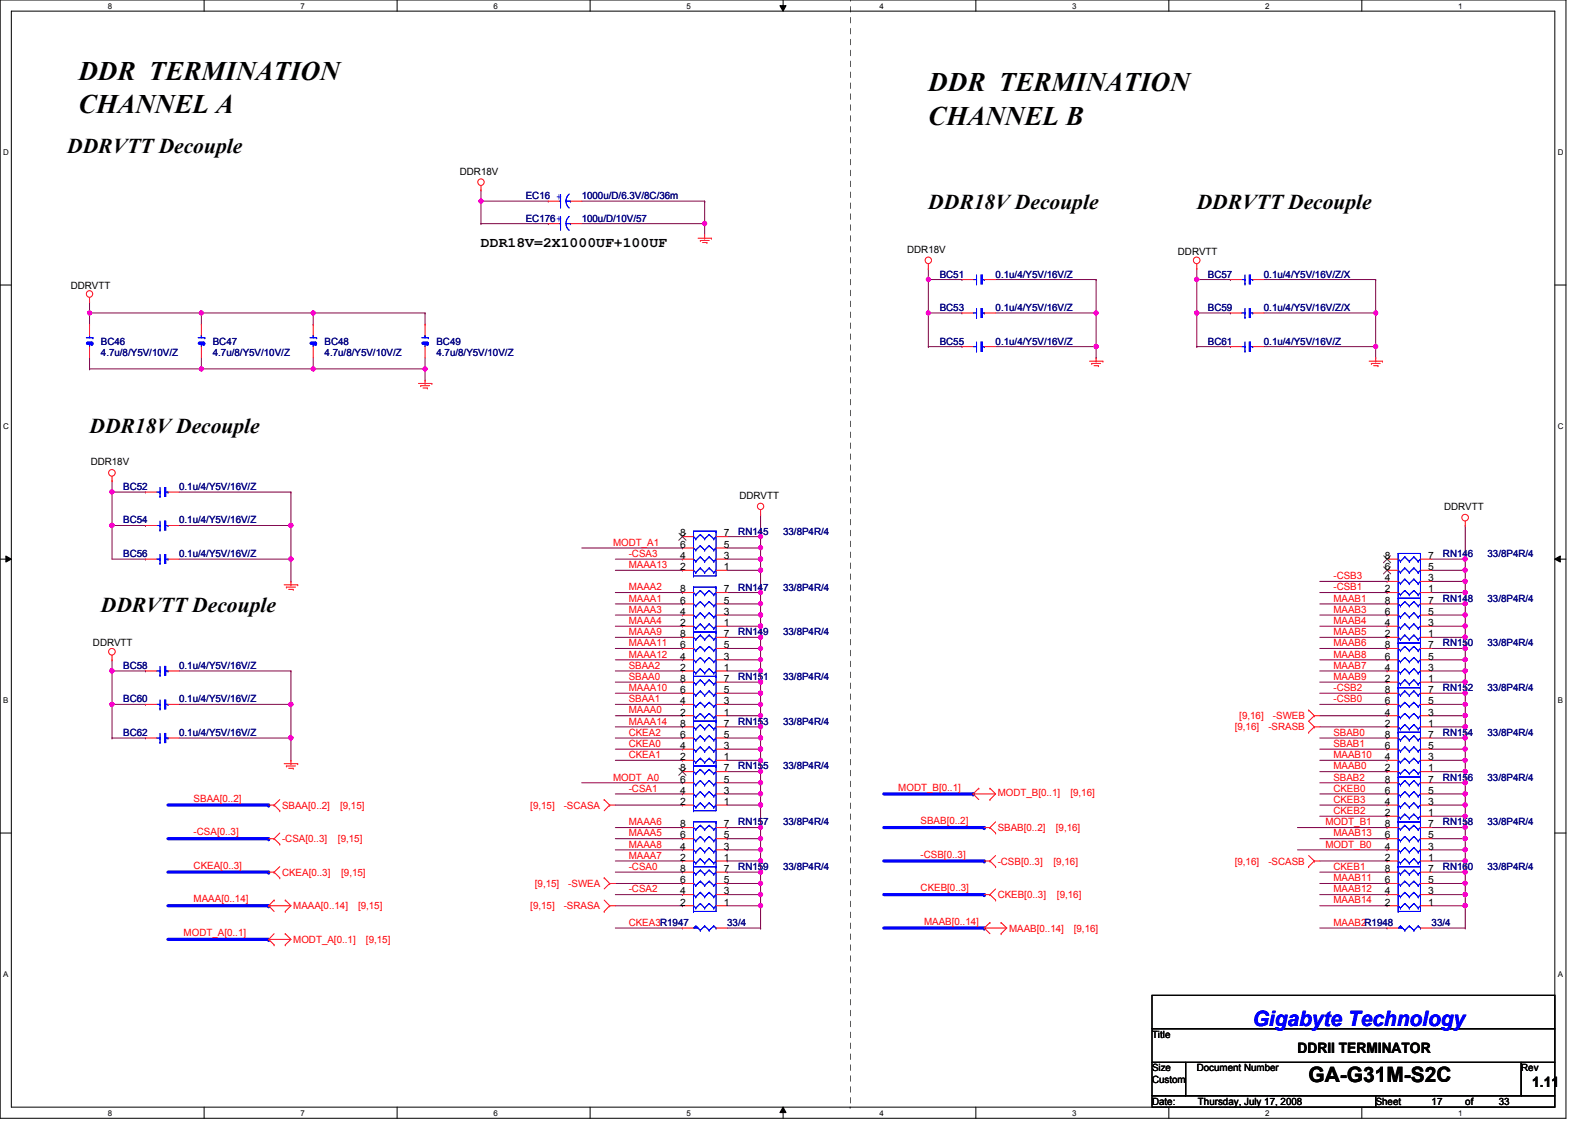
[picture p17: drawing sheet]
<svg xmlns="http://www.w3.org/2000/svg" width="297mm" height="210mm" viewBox="0 0 297 210" stroke-linecap="round" stroke-linejoin="round" font-family="sans-serif">
<defs><g id="words">
<g font-size="5">
<text x="14.6" y="14.9">DDR TERMINATION</text>
<text x="172.9" y="17">DDR TERMINATION</text>
<text x="14.6" y="21.1">CHANNEL A</text>
<text x="172.9" y="23.2">CHANNEL B</text>
</g>
<g font-size="3.9">
<text x="12.5" y="28.5">DDRVTT Decouple</text>
<text x="172.9" y="38.9">DDR18V Decouple</text>
<text x="222.9" y="38.9">DDRVTT Decouple</text>
<text x="16.7" y="80.6">DDR18V Decouple</text>
<text x="18.8" y="113.9">DDRVTT Decouple</text>
<text x="243.7" y="201.5">GA-G31M-S2C</text>
</g>
<text font-size="3.9" fill="#00f" x="233.3" y="191">Gigabyte Technology</text>
<g font-size="2.7">
<text x="89.6" y="46">DDR18V=2X1000UF+100UF</text>
<text x="241.6" y="196.1">DDRII TERMINATOR</text>
<text x="285.4" y="202.4">1.11</text>
</g>
<g font-size="1.9">
<text x="85.6" y="32.5">DDR18V</text>
<text x="168.9" y="47.1">DDR18V</text>
<text x="219.4" y="47.5">DDRVTT</text>
<text x="13.2" y="53.8">DDRVTT</text>
<text x="16.9" y="86.7">DDR18V</text>
<text x="137.7" y="92.9">DDRVTT</text>
<text x="268.9" y="95">DDRVTT</text>
<text x="126.7" y="99.9">8</text>
<text x="134.8" y="99.9">7</text>
<text x="126.7" y="106.2">2</text>
<text x="126.7" y="104.1">4</text>
<text x="126.7" y="102">6</text>
<text x="134.8" y="106.2">1</text>
<text x="134.8" y="104.1">3</text>
<text x="134.8" y="102">5</text>
<text x="257.9" y="106.2">6</text>
<text x="257.9" y="104.1">8</text>
<text x="266" y="106.2">5</text>
<text x="266" y="104.1">7</text>
<text x="126.7" y="112.4">6</text>
<text x="126.7" y="110.3">8</text>
<text x="134.8" y="112.4">5</text>
<text x="134.8" y="110.3">7</text>
<text x="257.9" y="110.3">2</text>
<text x="257.9" y="108.2">4</text>
<text x="257.9" y="112.4">8</text>
<text x="266" y="110.3">1</text>
<text x="266" y="108.2">3</text>
<text x="266" y="112.4">7</text>
<text x="126.7" y="118.7">8</text>
<text x="126.7" y="116.6">2</text>
<text x="126.7" y="114.5">4</text>
<text x="134.8" y="118.7">7</text>
<text x="134.8" y="116.6">1</text>
<text x="134.8" y="114.5">3</text>
<text x="257.9" y="118.7">2</text>
<text x="257.9" y="116.6">4</text>
<text x="257.9" y="114.5">6</text>
<text x="266" y="118.7">1</text>
<text x="266" y="116.6">3</text>
<text x="266" y="114.5">5</text>
<text x="17.3" y="120.4">DDRVTT</text>
<text x="126.7" y="124.9">2</text>
<text x="126.7" y="122.9">4</text>
<text x="126.7" y="120.7">6</text>
<text x="134.8" y="124.9">1</text>
<text x="134.8" y="122.9">3</text>
<text x="134.8" y="120.7">5</text>
<text x="257.9" y="124.9">4</text>
<text x="257.9" y="122.9">6</text>
<text x="257.9" y="120.7">8</text>
<text x="266" y="124.9">3</text>
<text x="266" y="122.9">5</text>
<text x="266" y="120.7">7</text>
<text x="126.7" y="131.1">4</text>
<text x="126.7" y="129.1">6</text>
<text x="126.7" y="127">8</text>
<text x="134.8" y="131.1">3</text>
<text x="134.8" y="129.1">5</text>
<text x="134.8" y="127">7</text>
<text x="257.9" y="127">2</text>
<text x="257.9" y="131.1">6</text>
<text x="257.9" y="129.1">8</text>
<text x="266" y="127">1</text>
<text x="266" y="131.1">5</text>
<text x="266" y="129.1">7</text>
<text x="126.7" y="137.4">6</text>
<text x="126.7" y="135.3">8</text>
<text x="126.7" y="133.3">2</text>
<text x="134.8" y="137.4">5</text>
<text x="134.8" y="135.3">7</text>
<text x="134.8" y="133.3">1</text>
<text x="257.9" y="135.3">2</text>
<text x="257.9" y="133.3">4</text>
<text x="257.9" y="137.4">8</text>
<text x="266" y="135.3">1</text>
<text x="266" y="133.3">3</text>
<text x="266" y="137.4">7</text>
<text x="126.7" y="141.6">2</text>
<text x="126.7" y="139.5">4</text>
<text x="126.7" y="143.7">8</text>
<text x="134.8" y="141.6">1</text>
<text x="134.8" y="139.5">3</text>
<text x="134.8" y="143.7">7</text>
<text x="257.9" y="143.7">2</text>
<text x="257.9" y="141.6">4</text>
<text x="257.9" y="139.5">6</text>
<text x="266" y="143.7">1</text>
<text x="266" y="141.6">3</text>
<text x="266" y="139.5">5</text>
<text x="126.7" y="149.9">2</text>
<text x="126.7" y="147.8">4</text>
<text x="126.7" y="145.8">6</text>
<text x="134.8" y="149.9">1</text>
<text x="134.8" y="147.8">3</text>
<text x="134.8" y="145.8">5</text>
<text x="257.9" y="149.9">4</text>
<text x="257.9" y="147.8">6</text>
<text x="257.9" y="145.8">8</text>
<text x="266" y="149.9">3</text>
<text x="266" y="147.8">5</text>
<text x="266" y="145.8">7</text>
<text x="126.7" y="154.1">8</text>
<text x="134.8" y="154.1">7</text>
<text x="257.9" y="152">2</text>
<text x="257.9" y="154.1">8</text>
<text x="266" y="152">1</text>
<text x="266" y="154.1">7</text>
<text x="126.7" y="160.3">2</text>
<text x="126.7" y="158.2">4</text>
<text x="126.7" y="156.2">6</text>
<text x="134.8" y="160.3">1</text>
<text x="134.8" y="158.2">3</text>
<text x="134.8" y="156.2">5</text>
<text x="257.9" y="160.3">2</text>
<text x="257.9" y="158.2">4</text>
<text x="257.9" y="156.2">6</text>
<text x="266" y="160.3">1</text>
<text x="266" y="158.2">3</text>
<text x="266" y="156.2">5</text>
<text x="126.7" y="166.6">4</text>
<text x="126.7" y="164.5">6</text>
<text x="126.7" y="162.4">8</text>
<text x="134.8" y="166.6">3</text>
<text x="134.8" y="164.5">5</text>
<text x="134.8" y="162.4">7</text>
<text x="257.9" y="166.6">4</text>
<text x="257.9" y="164.5">6</text>
<text x="257.9" y="162.4">8</text>
<text x="266" y="166.6">3</text>
<text x="266" y="164.5">5</text>
<text x="266" y="162.4">7</text>
<text x="126.7" y="168.7">2</text>
<text x="134.8" y="168.7">1</text>
<text x="257.9" y="168.7">2</text>
<text x="266" y="168.7">1</text>
<text x="214.5" y="193.3">Title</text>
<text x="214.5" y="199.6">Size</text>
<text x="214.5" y="201.6">Custom</text>
<text x="222.9" y="199.6">Document Number</text>
<text x="283.3" y="199.6">Rev</text>
<text x="214.5" y="205.8">Date:</text>
<text x="223.1" y="205.8">Thursday, July 17, 2008</text>
<text x="256.2" y="205.8">Sheet</text>
<text x="266.6" y="205.8">17</text>
<text x="272.9" y="205.8">of</text>
<text x="279.1" y="205.8">33</text>
</g>
<g font-size="1.9" fill="#000080">
<text x="97.9" y="41.3">EC176</text>
<text x="97.9" y="37.1">EC16</text>
<text x="108.3" y="41.3">100u/D/10V/57</text>
<text x="108.3" y="37.1">1000u/D/6.3V/8C/36m</text>
<text x="175" y="51.7">BC51</text>
<text x="185.4" y="51.7">0.1u/4/Y5V/16V/Z</text>
<text x="225" y="51.7">BC57</text>
<text x="235.4" y="51.7">0.1u/4/Y5V/16V/Z/X</text>
<text x="175" y="57.9">BC53</text>
<text x="185.4" y="57.9">0.1u/4/Y5V/16V/Z</text>
<text x="225" y="57.9">BC59</text>
<text x="235.4" y="57.9">0.1u/4/Y5V/16V/Z/X</text>
<text x="18.8" y="64.2">BC46</text>
<text x="39.6" y="64.2">BC47</text>
<text x="60.4" y="64.2">BC48</text>
<text x="81.3" y="64.2">BC49</text>
<text x="175" y="64.2">BC55</text>
<text x="185.4" y="64.2">0.1u/4/Y5V/16V/Z</text>
<text x="225" y="64.2">BC61</text>
<text x="235.4" y="64.2">0.1u/4/Y5V/16V/Z</text>
<text x="18.8" y="66.3">4.7u/8/Y5V/10V/Z</text>
<text x="39.6" y="66.3">4.7u/8/Y5V/10V/Z</text>
<text x="60.4" y="66.3">4.7u/8/Y5V/10V/Z</text>
<text x="81.3" y="66.3">4.7u/8/Y5V/10V/Z</text>
<text x="22.9" y="91.2">BC52</text>
<text x="33.4" y="91.2">0.1u/4/Y5V/16V/Z</text>
<text x="22.9" y="97.5">BC54</text>
<text x="33.4" y="97.5">0.1u/4/Y5V/16V/Z</text>
<text x="137.5" y="99.6">RN145</text>
<text x="145.8" y="99.6">33/8P4R/4</text>
<text x="22.9" y="103.8">BC56</text>
<text x="33.4" y="103.8">0.1u/4/Y5V/16V/Z</text>
<text x="268.7" y="103.8">RN146</text>
<text x="277" y="103.8">33/8P4R/4</text>
<text x="137.5" y="110">RN147</text>
<text x="145.8" y="110">33/8P4R/4</text>
<text x="268.7" y="112.1">RN148</text>
<text x="277" y="112.1">33/8P4R/4</text>
<text x="137.5" y="118.3">RN149</text>
<text x="145.8" y="118.3">33/8P4R/4</text>
<text x="22.9" y="124.6">BC58</text>
<text x="33.4" y="124.6">0.1u/4/Y5V/16V/Z</text>
<text x="268.7" y="120.4">RN150</text>
<text x="277" y="120.4">33/8P4R/4</text>
<text x="22.9" y="130.8">BC60</text>
<text x="33.4" y="130.8">0.1u/4/Y5V/16V/Z</text>
<text x="137.5" y="126.7">RN151</text>
<text x="145.8" y="126.7">33/8P4R/4</text>
<text x="268.7" y="128.7">RN152</text>
<text x="277" y="128.7">33/8P4R/4</text>
<text x="22.9" y="137.1">BC62</text>
<text x="33.4" y="137.1">0.1u/4/Y5V/16V/Z</text>
<text x="137.5" y="135">RN153</text>
<text x="145.8" y="135">33/8P4R/4</text>
<text x="268.7" y="137.1">RN154</text>
<text x="277" y="137.1">33/8P4R/4</text>
<text x="137.5" y="143.3">RN155</text>
<text x="145.8" y="143.3">33/8P4R/4</text>
<text x="268.7" y="145.4">RN156</text>
<text x="277" y="145.4">33/8P4R/4</text>
<text x="137.5" y="153.7">RN157</text>
<text x="145.8" y="153.7">33/8P4R/4</text>
<text x="268.7" y="153.7">RN158</text>
<text x="277" y="153.7">33/8P4R/4</text>
<text x="137.5" y="162.1">RN159</text>
<text x="145.8" y="162.1">33/8P4R/4</text>
<text x="268.7" y="162.1">RN160</text>
<text x="277" y="162.1">33/8P4R/4</text>
<text x="135.4" y="172.5">33/4</text>
<text x="266.6" y="172.5">33/4</text>
</g>
<g font-size="1.9" fill="#00f">
<text x="104.6" y="40.3" transform="rotate(180 104.6 40.3)">+</text>
<text x="104.6" y="36.1" transform="rotate(180 104.6 36.1)">+</text>
</g>
<g font-size="1.9" fill="#f00">
<text x="114.2" y="101.6">MODT_A1</text>
<text x="117.1" y="103.7">-CSA3</text>
<text x="117.1" y="105.8">MAAA13</text>
<text x="248.3" y="107.9">-CSB3</text>
<text x="117.1" y="112.1">MAAA1</text>
<text x="117.1" y="109.9">MAAA2</text>
<text x="248.3" y="109.9">-CSB1</text>
<text x="248.3" y="112.1">MAAB1</text>
<text x="117.1" y="114.1">MAAA3</text>
<text x="117.1" y="116.2">MAAA4</text>
<text x="117.1" y="118.3">MAAA9</text>
<text x="248.3" y="116.2">MAAB4</text>
<text x="248.3" y="114.1">MAAB3</text>
<text x="248.3" y="118.3">MAAB5</text>
<text x="117.1" y="124.5">SBAA2</text>
<text x="117.1" y="120.4">MAAA11</text>
<text x="117.1" y="122.5">MAAA12</text>
<text x="248.3" y="120.4">MAAB6</text>
<text x="248.3" y="122.5">MAAB8</text>
<text x="248.3" y="124.5">MAAB7</text>
<text x="117.1" y="126.6">SBAA0</text>
<text x="117.1" y="130.8">SBAA1</text>
<text x="117.1" y="128.7">MAAA10</text>
<text x="248.3" y="130.8">-CSB0</text>
<text x="248.3" y="128.7">-CSB2</text>
<text x="248.3" y="126.6">MAAB9</text>
<text x="117.1" y="137">CKEA2</text>
<text x="117.1" y="135">MAAA14</text>
<text x="117.1" y="132.9">MAAA0</text>
<text x="230" y="136">[9,16]</text>
<text x="230.8" y="133.9">[9,16]</text>
<text x="236.2" y="136">-SRASB</text>
<text x="237.1" y="133.9">-SWEB</text>
<text x="248.3" y="137">SBAB0</text>
<text x="117.1" y="141.2">CKEA1</text>
<text x="117.1" y="139.1">CKEA0</text>
<text x="248.3" y="139.1">SBAB1</text>
<text x="248.3" y="141.2">MAAB10</text>
<text x="248.3" y="143.3">MAAB0</text>
<text x="36.1" y="149.3">SBAA[0..2]</text>
<text x="114.2" y="145.4">MODT_A0</text>
<text x="117.1" y="147.4">-CSA1</text>
<text x="167.3" y="147.2">MODT_B[0..1]</text>
<text x="185.8" y="148.3">MODT_B[0..1]</text>
<text x="199.3" y="148.3">[9,16]</text>
<text x="248.3" y="147.4">CKEB0</text>
<text x="248.3" y="149.5">CKEB3</text>
<text x="248.3" y="145.4">SBAB2</text>
<text x="36.1" y="155.6">-CSA[0..3]</text>
<text x="52.5" y="150.6">SBAA[0..2]</text>
<text x="63.3" y="150.6">[9,15]</text>
<text x="98.8" y="150.6">[9,15]</text>
<text x="105" y="150.6">-SCASA</text>
<text x="117.1" y="153.7">MAAA6</text>
<text x="117.1" y="155.8">MAAA5</text>
<text x="171.4" y="153.5">SBAB[0..2]</text>
<text x="185.8" y="154.8">SBAB[0..2]</text>
<text x="196.6" y="154.8">[9,16]</text>
<text x="246.8" y="153.7">MODT_B1</text>
<text x="248.3" y="151.6">CKEB2</text>
<text x="248.3" y="155.8">MAAB13</text>
<text x="36.1" y="161.8">CKEA[0..3]</text>
<text x="52.5" y="156.8">-CSA[0..3]</text>
<text x="62.9" y="156.8">[9,15]</text>
<text x="117.1" y="159.9">MAAA7</text>
<text x="117.1" y="157.9">MAAA8</text>
<text x="171.4" y="159.7">-CSB[0..3]</text>
<text x="185.8" y="161">-CSB[0..3]</text>
<text x="196.2" y="161">[9,16]</text>
<text x="230" y="161">[9,16]</text>
<text x="236.2" y="161">-SCASB</text>
<text x="246.8" y="157.9">MODT_B0</text>
<text x="52.5" y="163.1">CKEA[0..3]</text>
<text x="63.5" y="163.1">[9,15]</text>
<text x="99.6" y="165.2">[9,15]</text>
<text x="105.8" y="165.2">-SWEA</text>
<text x="117.1" y="162">-CSA0</text>
<text x="117.1" y="166.2">-CSA2</text>
<text x="171.4" y="166">CKEB[0..3]</text>
<text x="185.8" y="167.3">CKEB[0..3]</text>
<text x="196.8" y="167.3">[9,16]</text>
<text x="248.3" y="166.2">MAAB12</text>
<text x="248.3" y="162">CKEB1</text>
<text x="248.3" y="164.1">MAAB11</text>
<text x="36.1" y="168.1">MAAA[0..14]</text>
<text x="54.6" y="169.3">MAAA[0..14]</text>
<text x="66.7" y="169.3">[9,15]</text>
<text x="98.8" y="169.3">[9,15]</text>
<text x="105" y="169.3">-SRASA</text>
<text x="117.1" y="172.4">CKEA3R1947</text>
<text x="172.1" y="172.2">MAAB[0..14]</text>
<text x="187.9" y="173.5">MAAB[0..14]</text>
<text x="200" y="173.5">[9,16]</text>
<text x="248.3" y="172.4">MAAB2R1948</text>
<text x="248.3" y="168.3">MAAB14</text>
<text x="34.2" y="174.3">MODT_A[0..1]</text>
<text x="54.6" y="175.6">MODT_A[0..1]</text>
<text x="68.2" y="175.6">[9,15]</text>
</g>
<g font-size="1.5">
<text x="20.1" y="1.6">8</text>
<text x="56" y="1.6">7</text>
<text x="91.9" y="1.6">6</text>
<text x="127.8" y="1.6">5</text>
<text x="163.8" y="1.6">4</text>
<text x="199.7" y="1.6">3</text>
<text x="235.6" y="1.6">2</text>
<text x="271.6" y="1.6">1</text>
<text x=".6" y="28.9">D</text>
<text x="290.1" y="28.9">D</text>
<text x=".6" y="79.9">C</text>
<text x="290.1" y="79.9">C</text>
<text x=".6" y="131">B</text>
<text x="290.1" y="131">B</text>
<text x=".6" y="182">A</text>
<text x="290.1" y="182">A</text>
<text x="20.1" y="207.8">8</text>
<text x="56" y="207.8">7</text>
<text x="91.9" y="207.8">6</text>
<text x="127.8" y="207.8">5</text>
<text x="163.8" y="207.8">4</text>
<text x="199.7" y="207.8">3</text>
<text x="235.6" y="207.8">2</text>
<text x="271.6" y="207.8">1</text>
</g>
</g></defs>
<path d="M0 0h291.6v208.3h-291.6zM2.1 2.1h287.5v204.1h-287.5z" fill="none" stroke="#000" stroke-width=".19"/>
<g fill="#fff">
<path d="M20.1 .3h.8v1.6h-.8z"/>
<path d="M20.1 206.5h.8v1.6h-.8z"/>
</g>
<path d="M38 0v2.1M38 206.2v2.1" fill="none" stroke="#000" stroke-width=".19"/>
<g fill="#fff">
<path d="M56 .3h.8v1.6h-.8z"/>
<path d="M56 206.5h.8v1.6h-.8z"/>
</g>
<path d="M74 0v2.1M74 206.2v2.1" fill="none" stroke="#000" stroke-width=".19"/>
<g fill="#fff">
<path d="M91.9 .3h.8v1.6h-.8z"/>
<path d="M91.9 206.5h.8v1.6h-.8z"/>
</g>
<path d="M109.9 0v2.1M109.9 206.2v2.1" fill="none" stroke="#000" stroke-width=".19"/>
<g fill="#fff">
<path d="M127.8 .3h.8v1.6h-.8z"/>
<path d="M127.8 206.5h.8v1.6h-.8z"/>
</g>
<path d="M145.2 1.1h1.2l-.6 1zM145.8 0v2.1M145.8 206.2l.6 1h-1.2zM145.8 206.2v2.1" fill="none" stroke="#000" stroke-width=".19"/>
<path d="M145.2 1.1h1.2l-.6 1zM145.8 206.2l.6 1h-1.2z" fill="#000"/>
<g fill="#fff">
<path d="M163.8 .3h.8v1.6h-.8z"/>
<path d="M163.8 206.5h.8v1.6h-.8z"/>
</g>
<path d="M181.7 0v2.1M181.7 206.2v2.1" fill="none" stroke="#000" stroke-width=".19"/>
<g fill="#fff">
<path d="M199.7 .3h.8v1.6h-.8z"/>
<path d="M199.7 206.5h.8v1.6h-.8z"/>
</g>
<path d="M217.7 0v2.1M217.7 206.2v2.1" fill="none" stroke="#000" stroke-width=".19"/>
<g fill="#fff">
<path d="M235.6 .3h.8v1.6h-.8z"/>
<path d="M235.6 206.5h.8v1.6h-.8z"/>
</g>
<path d="M253.6 0v2.1M253.6 206.2v2.1" fill="none" stroke="#000" stroke-width=".19"/>
<g fill="#fff">
<path d="M271.6 .3h.8v1.6h-.8z"/>
<path d="M271.6 206.5h.8v1.6h-.8z"/>
<path d="M.6 27.6h1v1.6h-1z"/>
<path d="M290.1 27.6h1.1v1.6h-1.1z"/>
<path d="M.6 78.6h1v1.6h-1z"/>
<path d="M290.1 78.6h1.1v1.6h-1.1z"/>
</g>
<path d="M0 53.1h2.1M289.6 53.1h2" fill="none" stroke="#000" stroke-width=".19"/>
<g fill="#fff">
<path d="M.6 129.6h1v1.7h-1z"/>
<path d="M290.1 129.6h1v1.7h-1z"/>
</g>
<path d="M0 104.1h2.1M1.1 103.5l1 .6-1 .6zM289.6 104.1l1-.6v1.2zM289.6 104.1h2" fill="none" stroke="#000" stroke-width=".19"/>
<path d="M1.1 103.5l1 .6-1 .6zM289.6 104.1l1-.6v1.2z" fill="#000"/>
<g fill="#fff">
<path d="M.6 180.6h1v1.7h-1z"/>
<path d="M290.1 180.6h1v1.7h-1z"/>
</g>
<path d="M0 155.2h2.1M289.6 155.2h2" fill="none" stroke="#000" stroke-width=".19"/>
<path d="M31.3 149.9h18.7" fill="none" stroke="#00f" stroke-width=".59"/>
<circle cx="50" cy="149.9" r=".3" fill="#00f"/>
<path d="M31.3 156.2h18.7" fill="none" stroke="#00f" stroke-width=".59"/>
<circle cx="50" cy="156.2" r=".3" fill="#00f"/>
<path d="M31.3 162.4h18.7" fill="none" stroke="#00f" stroke-width=".59"/>
<circle cx="50" cy="162.4" r=".3" fill="#00f"/>
<path d="M31.3 168.7h18.7" fill="none" stroke="#00f" stroke-width=".59"/>
<circle cx="50" cy="168.7" r=".3" fill="#00f"/>
<path d="M114.6 137.5h12.5M114.6 125h12.5M127.1 137.5h.1M127.1 125h.1M245.8 139.5h12.5M258.3 139.5h.1M114.6 154.1h12.5M127.1 154.1h.1M245.8 147.9h12.5M258.3 147.9h.1" fill="none" stroke="#800040" stroke-width=".19"/>
<path d="M31.3 175h18.7" fill="none" stroke="#00f" stroke-width=".59"/>
<circle cx="50" cy="175" r=".3" fill="#00f"/>
<path d="M135.4 129.1h6.2M141.6 129.1h.1" fill="none" stroke="#800040" stroke-width=".19"/>
<circle cx="141.6" cy="129.1" r=".39" fill="#f0f"/>
<circle cx="141.6" cy="129.1" r=".39" fill="none" stroke="#f0f" stroke-width=".19"/>
<path d="M135.4 118.7h6.2M141.6 118.7h.1M135.4 172.8h6.2M141.6 172.8h.1" fill="none" stroke="#800040" stroke-width=".19"/>
<circle cx="141.6" cy="118.7" r=".39" fill="#f0f"/>
<circle cx="141.6" cy="118.7" r=".39" fill="none" stroke="#f0f" stroke-width=".19"/>
<path d="M135.4 110.4h6.2M141.6 110.4h.1" fill="none" stroke="#800040" stroke-width=".19"/>
<circle cx="141.6" cy="110.4" r=".38" fill="#f0f"/>
<circle cx="141.6" cy="110.4" r=".38" fill="none" stroke="#f0f" stroke-width=".19"/>
<path d="M135.4 116.6h6.2M141.6 114.6h.1M141.6 116.6h.1M141.6 112.5v2.1" fill="none" stroke="#800040" stroke-width=".19"/>
<circle cx="141.6" cy="116.6" r=".39" fill="#f0f"/>
<circle cx="141.6" cy="116.6" r=".39" fill="none" stroke="#f0f" stroke-width=".19"/>
<path d="M135.4 143.7h6.2M141.6 143.7h.1" fill="none" stroke="#800040" stroke-width=".19"/>
<circle cx="141.6" cy="143.7" r=".38" fill="#f0f"/>
<circle cx="141.6" cy="143.7" r=".38" fill="none" stroke="#f0f" stroke-width=".19"/>
<path d="M141.6 99.9h.1M141.6 95.8v4.1M135.4 154.1h.1M135.4 154.1h6.2M135.4 149.9h6.2M141.6 149.9h.1" fill="none" stroke="#800040" stroke-width=".19"/>
<circle cx="141.6" cy="149.9" r=".39" fill="#f0f"/>
<circle cx="141.6" cy="149.9" r=".39" fill="none" stroke="#f0f" stroke-width=".19"/>
<path d="M135.4 120.8h6.2M141.6 120.8h.1" fill="none" stroke="#800040" stroke-width=".19"/>
<circle cx="141.6" cy="120.8" r=".38" fill="#f0f"/>
<circle cx="141.6" cy="120.8" r=".38" fill="none" stroke="#f0f" stroke-width=".19"/>
<path d="M135.4 125h6.2M141.6 125h.1" fill="none" stroke="#800040" stroke-width=".19"/>
<circle cx="141.6" cy="124.9" r=".39" fill="#f0f"/>
<circle cx="141.6" cy="124.9" r=".39" fill="none" stroke="#f0f" stroke-width=".19"/>
<path d="M141.6 104.1h.1M141.6 104.1v2.1M135.4 137.5h6.2M141.6 137.5h.1" fill="none" stroke="#800040" stroke-width=".19"/>
<circle cx="141.6" cy="137.4" r=".39" fill="#f0f"/>
<circle cx="141.6" cy="137.4" r=".39" fill="none" stroke="#f0f" stroke-width=".19"/>
<path d="M135.4 102.1h6.2M141.6 102.1h.1" fill="none" stroke="#800040" stroke-width=".19"/>
<circle cx="141.6" cy="102" r=".38" fill="#f0f"/>
<circle cx="141.6" cy="102" r=".38" fill="none" stroke="#f0f" stroke-width=".19"/>
<path d="M135.4 147.9h6.2M141.6 147.9h.1" fill="none" stroke="#800040" stroke-width=".19"/>
<circle cx="141.6" cy="147.8" r=".39" fill="#f0f"/>
<circle cx="141.6" cy="147.8" r=".39" fill="none" stroke="#f0f" stroke-width=".19"/>
<path d="M16.7 58.3h20.8M37.5 58.3h.1M58.3 58.3v2.1M58.3 60.4h.1M141.6 133.3h.1M141.6 133.3v2.1" fill="none" stroke="#800040" stroke-width=".19"/>
<circle cx="37.5" cy="58.3" r=".38" fill="#f0f"/>
<circle cx="37.5" cy="58.3" r=".38" fill="none" stroke="#f0f" stroke-width=".19"/>
<g fill="none" stroke="#800040" stroke-width=".19">
<path d="M79.2 58.3v2.1M89.6 41.7h12.5M102.1 41.7h.1M172.9 58.3h6.3M179.2 58.3h.1M222.9 52.1h6.2M229.1 52.1h.1M37.5 68.7h.1M37.5 66.6v2.1M79.2 60.4h.1M222.9 64.6h6.2M229.1 64.6h.1"/>
<path d="M256.2 66.6h.1M256.2 64.6v2M20.9 137.5h.1M20.9 131.2v6.3M20.9 125h6.2M27.1 125h.1"/>
</g>
<path d="M164.6 166.6h18.7" fill="none" stroke="#00f" stroke-width=".59"/>
<circle cx="183.3" cy="166.6" r=".3" fill="#00f"/>
<path d="M164.6 160.4h18.7" fill="none" stroke="#00f" stroke-width=".59"/>
<circle cx="183.3" cy="160.4" r=".3" fill="#00f"/>
<path d="M164.6 147.9h16.6" fill="none" stroke="#00f" stroke-width=".59"/>
<circle cx="181.2" cy="147.9" r=".3" fill="#00f"/>
<path d="M164.6 172.8h18.7" fill="none" stroke="#00f" stroke-width=".59"/>
<circle cx="183.3" cy="172.8" r=".3" fill="#00f"/>
<path d="M164.6 154.1h18.7" fill="none" stroke="#00f" stroke-width=".59"/>
<circle cx="183.3" cy="154.1" r=".3" fill="#00f"/>
<g fill="none" stroke="#800040" stroke-width=".19">
<path d="M108.3 37.5h22.9M131.2 37.5h.1M185.4 58.3h18.7M204.1 58.3h.1M58.3 68.7h.1M58.3 66.6v2.1M79.2 70.8h.1M79.2 68.7v2.1M172.9 64.6h6.3M179.2 64.6h.1M20.9 91.7h.1M20.9 89.5v2.2"/>
<path d="M20.9 104.1h6.2M27.1 104.1h.1M33.4 125h20.8M54.2 125h.1"/>
</g>
<circle cx="20.9" cy="91.6" r=".39" fill="#f0f"/>
<circle cx="20.9" cy="91.6" r=".39" fill="none" stroke="#f0f" stroke-width=".19"/>
<path d="M172.9 58.3h.1M172.9 52.1v6.2M185.4 64.6h18.7M204.1 64.6h.1M20.9 97.9h.1M20.9 97.9v6.2M54.2 137.5v4.1M54.2 141.6h.1" fill="none" stroke="#800040" stroke-width=".19"/>
<circle cx="172.9" cy="58.3" r=".38" fill="#f0f"/>
<circle cx="172.9" cy="58.3" r=".38" fill="none" stroke="#f0f" stroke-width=".19"/>
<path d="M89.6 37.5v4.2M89.6 41.7h.1" fill="none" stroke="#800040" stroke-width=".19"/>
<circle cx="89.6" cy="37.5" r=".38" fill="#f0f"/>
<circle cx="89.6" cy="37.5" r=".38" fill="none" stroke="#f0f" stroke-width=".19"/>
<path d="M172.9 52.1h.1M172.9 50v2.1" fill="none" stroke="#800040" stroke-width=".19"/>
<circle cx="172.9" cy="52" r=".39" fill="#f0f"/>
<circle cx="172.9" cy="52" r=".39" fill="none" stroke="#f0f" stroke-width=".19"/>
<path d="M89.6 37.5h12.5M102.1 37.5h.1M20.9 97.9h.1M20.9 91.7v6.2M20.9 97.9h6.2M27.1 97.9h.1" fill="none" stroke="#800040" stroke-width=".19"/>
<circle cx="20.8" cy="97.8" r=".4" fill="#f0f"/>
<circle cx="20.8" cy="97.8" r=".4" fill="none" stroke="#f0f" stroke-width=".19"/>
<path d="M108.3 41.7h22.9M131.2 41.7h.1M172.9 52.1h6.3M179.2 52.1h.1M185.4 52.1h18.7M204.1 52.1h.1" fill="none" stroke="#800040" stroke-width=".19"/>
<circle cx="131.2" cy="41.6" r=".39" fill="#f0f"/>
<circle cx="131.2" cy="41.6" r=".39" fill="none" stroke="#f0f" stroke-width=".19"/>
<g fill="none" stroke="#800040" stroke-width=".19">
<path d="M89.6 37.5h.1M89.6 35.4v2.1M172.9 58.3v6.3M16.7 68.7h20.8M37.5 68.7h.1M172.9 64.6h.1M20.9 91.7h6.2M27.1 91.7h.1M54.2 97.9h.1M54.2 91.7v6.2M33.4 104.1h20.8M54.2 108.3h.1"/>
<path d="M54.2 104.1h.1M54.2 104.1v4.2M33.4 137.5h20.8M54.2 137.5h.1"/>
</g>
<circle cx="37.5" cy="68.7" r=".38" fill="#f0f"/>
<circle cx="37.5" cy="68.7" r=".38" fill="none" stroke="#f0f" stroke-width=".19"/>
<path d="M204.1 58.3v6.3M235.4 58.3h20.8M256.2 58.3h.1M16.7 68.7h.1M16.7 66.6v2.1M204.1 64.6h.1M235.4 64.6h20.8M256.2 64.6h.1" fill="none" stroke="#800040" stroke-width=".19"/>
<circle cx="204.1" cy="64.5" r=".39" fill="#f0f"/>
<circle cx="204.1" cy="64.5" r=".39" fill="none" stroke="#f0f" stroke-width=".19"/>
<path d="M54.2 131.2h.1M54.2 125v6.2" fill="none" stroke="#800040" stroke-width=".19"/>
<circle cx="54.2" cy="131.2" r=".39" fill="#f0f"/>
<circle cx="54.2" cy="131.2" r=".39" fill="none" stroke="#f0f" stroke-width=".19"/>
<path d="M131.2 41.7h.1M131.2 41.7v2M256.2 58.3v6.3M79.2 68.7h.1M79.2 66.6v2.1M204.1 66.6h.1M204.1 64.6v2M256.2 64.6h.1M33.4 97.9h20.8M54.2 97.9h.1M33.4 131.2h20.8M54.2 131.2h.1" fill="none" stroke="#800040" stroke-width=".19"/>
<circle cx="256.2" cy="58.3" r=".38" fill="#f0f"/>
<circle cx="256.2" cy="58.3" r=".38" fill="none" stroke="#f0f" stroke-width=".19"/>
<circle cx="256.2" cy="64.5" r=".39" fill="#f0f"/>
<circle cx="256.2" cy="64.5" r=".39" fill="none" stroke="#f0f" stroke-width=".19"/>
<path d="M54.2 137.5h.1M54.2 131.2v6.3" fill="none" stroke="#800040" stroke-width=".19"/>
<circle cx="54.2" cy="137.4" r=".4" fill="#f0f"/>
<circle cx="54.2" cy="137.4" r=".4" fill="none" stroke="#f0f" stroke-width=".19"/>
<path d="M54.2 97.9v6.2M54.2 104.1h.1" fill="none" stroke="#800040" stroke-width=".19"/>
<circle cx="54.2" cy="97.8" r=".4" fill="#f0f"/>
<circle cx="54.2" cy="97.8" r=".4" fill="none" stroke="#f0f" stroke-width=".19"/>
<circle cx="54.2" cy="104.1" r=".4" fill="#f0f"/>
<circle cx="54.2" cy="104.1" r=".4" fill="none" stroke="#f0f" stroke-width=".19"/>
<path d="M131.2 37.5h.1M131.2 37.5v4.2M204.1 58.3h.1M204.1 52.1v6.2M33.4 91.7h20.8M54.2 91.7h.1" fill="none" stroke="#800040" stroke-width=".19"/>
<circle cx="204.1" cy="58.3" r=".38" fill="#f0f"/>
<circle cx="204.1" cy="58.3" r=".38" fill="none" stroke="#f0f" stroke-width=".19"/>
<path d="M37.5 68.7h20.8M58.3 68.7h.1" fill="none" stroke="#800040" stroke-width=".19"/>
<circle cx="58.3" cy="68.7" r=".38" fill="#f0f"/>
<circle cx="58.3" cy="68.7" r=".38" fill="none" stroke="#f0f" stroke-width=".19"/>
<path d="M256.2 58.3h.1M256.2 52.1v6.2M58.3 68.7h20.9M79.2 68.7h.1" fill="none" stroke="#800040" stroke-width=".19"/>
<circle cx="79.2" cy="68.7" r=".38" fill="#f0f"/>
<circle cx="79.2" cy="68.7" r=".38" fill="none" stroke="#f0f" stroke-width=".19"/>
<path d="M235.4 52.1h20.8M256.2 52.1h.1M141.6 158.3v2.1M135.4 162.4h.1M135.4 162.4h6.2M141.6 160.4h.1" fill="none" stroke="#800040" stroke-width=".19"/>
<circle cx="141.6" cy="162.4" r=".38" fill="#f0f"/>
<circle cx="141.6" cy="162.4" r=".38" fill="none" stroke="#f0f" stroke-width=".19"/>
<path d="M141.6 110.4h.1M141.6 110.4v2.1M20.9 137.5h6.2M27.1 137.5h.1M135.4 145.8h6.2M141.6 143.7h.1M141.6 145.8h.1M141.6 143.7v2.1" fill="none" stroke="#800040" stroke-width=".19"/>
<circle cx="141.6" cy="145.8" r=".39" fill="#f0f"/>
<circle cx="141.6" cy="145.8" r=".39" fill="none" stroke="#f0f" stroke-width=".19"/>
<path d="M272.9 97.9v6.2M272.9 104.1h.1M20.9 125h.1M20.9 122.9v2.1M141.6 143.7h.1M141.6 141.6v2.1" fill="none" stroke="#800040" stroke-width=".19"/>
<circle cx="272.9" cy="104.1" r=".4" fill="#f0f"/>
<circle cx="272.9" cy="104.1" r=".4" fill="none" stroke="#f0f" stroke-width=".19"/>
<path d="M135.4 99.9h6.2M141.6 99.9h.1" fill="none" stroke="#800040" stroke-width=".19"/>
<circle cx="141.6" cy="99.9" r=".38" fill="#f0f"/>
<circle cx="141.6" cy="99.9" r=".38" fill="none" stroke="#f0f" stroke-width=".19"/>
<path d="M135.4 112.5h6.2M141.6 112.5h.1" fill="none" stroke="#800040" stroke-width=".19"/>
<circle cx="141.6" cy="112.4" r=".38" fill="#f0f"/>
<circle cx="141.6" cy="112.4" r=".38" fill="none" stroke="#f0f" stroke-width=".19"/>
<g fill="none" stroke="#800040" stroke-width=".19">
<path d="M16.7 58.3v2.1M222.9 58.3h.1M222.9 52.1v6.2M16.7 60.4h.1M141.6 114.6h.1M141.6 114.6v2M141.6 137.5h.1M141.6 127h.1M141.6 120.8h.1M141.6 120.8v2.1M141.6 127v2.1M141.6 135.4v2.1"/>
<path d="M135.4 160.4h.1M135.4 160.4h6.2"/>
</g>
<circle cx="141.6" cy="160.3" r=".39" fill="#f0f"/>
<circle cx="141.6" cy="160.3" r=".39" fill="none" stroke="#f0f" stroke-width=".19"/>
<path d="M135.4 135.4h6.2M141.6 135.4h.1M135.4 166.6h6.2M141.6 166.6h.1" fill="none" stroke="#800040" stroke-width=".19"/>
<circle cx="141.6" cy="135.4" r=".39" fill="#f0f"/>
<circle cx="141.6" cy="135.4" r=".39" fill="none" stroke="#f0f" stroke-width=".19"/>
<path d="M135.4 141.6h6.2M141.6 141.6h.1" fill="none" stroke="#800040" stroke-width=".19"/>
<circle cx="141.6" cy="141.6" r=".38" fill="#f0f"/>
<circle cx="141.6" cy="141.6" r=".38" fill="none" stroke="#f0f" stroke-width=".19"/>
<path d="M222.9 52.1h.1M222.9 50v2.1M141.6 125h.1M141.6 139.5h.1M141.6 125v2M141.6 137.5v2M272.9 168.7h.1M272.9 168.7v4.1" fill="none" stroke="#800040" stroke-width=".19"/>
<circle cx="222.9" cy="52" r=".4" fill="#f0f"/>
<circle cx="222.9" cy="52" r=".4" fill="none" stroke="#f0f" stroke-width=".19"/>
<path d="M135.4 164.5h.1M135.4 164.5h6.2M141.6 164.5h.1M141.6 162.4v2.1" fill="none" stroke="#800040" stroke-width=".19"/>
<circle cx="141.6" cy="164.5" r=".38" fill="#f0f"/>
<circle cx="141.6" cy="164.5" r=".38" fill="none" stroke="#f0f" stroke-width=".19"/>
<path d="M135.4 104.1h6.2M141.6 104.1h.1" fill="none" stroke="#800040" stroke-width=".19"/>
<circle cx="141.6" cy="104.1" r=".39" fill="#f0f"/>
<circle cx="141.6" cy="104.1" r=".39" fill="none" stroke="#f0f" stroke-width=".19"/>
<path d="M16.7 58.3h.1M16.7 56.2v2.1M37.5 58.3v2.1M37.5 60.4h.1" fill="none" stroke="#800040" stroke-width=".19"/>
<circle cx="16.7" cy="58.3" r=".38" fill="#f0f"/>
<circle cx="16.7" cy="58.3" r=".38" fill="none" stroke="#f0f" stroke-width=".19"/>
<path d="M135.4 127h6.2M141.6 127h.1M141.6 154.1h.1M141.6 149.9v4.2" fill="none" stroke="#800040" stroke-width=".19"/>
<circle cx="141.6" cy="127" r=".39" fill="#f0f"/>
<circle cx="141.6" cy="127" r=".39" fill="none" stroke="#f0f" stroke-width=".19"/>
<path d="M222.9 58.3v6.3M222.9 64.6h.1" fill="none" stroke="#800040" stroke-width=".19"/>
<circle cx="222.9" cy="58.3" r=".39" fill="#f0f"/>
<circle cx="222.9" cy="58.3" r=".39" fill="none" stroke="#f0f" stroke-width=".19"/>
<path d="M141.6 110.4h.1M141.6 106.2v4.2M141.6 129.1h.1M141.6 129.1v2.1M135.4 158.3h.1M135.4 158.3h6.2" fill="none" stroke="#800040" stroke-width=".19"/>
<circle cx="141.6" cy="158.3" r=".39" fill="#f0f"/>
<circle cx="141.6" cy="158.3" r=".39" fill="none" stroke="#f0f" stroke-width=".19"/>
<path d="M58.3 58.3h20.9M79.2 58.3h.1M141.6 156.2h.1M141.6 154.1v2.1" fill="none" stroke="#800040" stroke-width=".19"/>
<circle cx="141.6" cy="154.1" r=".38" fill="#f0f"/>
<circle cx="141.6" cy="154.1" r=".38" fill="none" stroke="#f0f" stroke-width=".19"/>
<circle cx="141.6" cy="156.2" r=".39" fill="#f0f"/>
<circle cx="141.6" cy="156.2" r=".39" fill="none" stroke="#f0f" stroke-width=".19"/>
<path d="M135.4 131.2h6.2M141.6 131.2h.1" fill="none" stroke="#800040" stroke-width=".19"/>
<circle cx="141.6" cy="131.2" r=".38" fill="#f0f"/>
<circle cx="141.6" cy="131.2" r=".38" fill="none" stroke="#f0f" stroke-width=".19"/>
<g fill="none" stroke="#800040" stroke-width=".19">
<path d="M141.6 99.9v2.2M135.4 106.2h6.2M141.6 102.1h.1M141.6 116.6h.1M141.6 106.2h.1M141.6 116.6v4.2M141.6 125h.1M141.6 120.8h.1M141.6 131.2h.1M141.6 122.9v2.1M141.6 131.2v2.1M135.4 156.2h.1"/>
<path d="M135.4 156.2h6.2v2.1M141.6 149.9h.1M141.6 158.3h.1M141.6 147.9v2"/>
</g>
<circle cx="141.6" cy="106.2" r=".39" fill="#f0f"/>
<circle cx="141.6" cy="106.2" r=".39" fill="none" stroke="#f0f" stroke-width=".19"/>
<path d="M135.4 114.6h6.2M141.6 114.6h.1M141.6 145.8h.1M141.6 145.8v2.1" fill="none" stroke="#800040" stroke-width=".19"/>
<circle cx="141.6" cy="114.5" r=".39" fill="#f0f"/>
<circle cx="141.6" cy="114.5" r=".39" fill="none" stroke="#f0f" stroke-width=".19"/>
<path d="M222.9 58.3h6.2M229.1 58.3h.1M20.9 131.2h.1M20.9 125v6.2M135.4 139.5h6.2M141.6 139.5h.1" fill="none" stroke="#800040" stroke-width=".19"/>
<circle cx="20.8" cy="124.9" r=".4" fill="#f0f"/>
<circle cx="20.8" cy="124.9" r=".4" fill="none" stroke="#f0f" stroke-width=".19"/>
<circle cx="20.9" cy="131.2" r=".39" fill="#f0f"/>
<circle cx="20.9" cy="131.2" r=".39" fill="none" stroke="#f0f" stroke-width=".19"/>
<path d="M37.5 58.3h20.8M58.3 58.3h.1" fill="none" stroke="#800040" stroke-width=".19"/>
<circle cx="58.3" cy="58.3" r=".38" fill="#f0f"/>
<circle cx="58.3" cy="58.3" r=".38" fill="none" stroke="#f0f" stroke-width=".19"/>
<path d="M135.4 133.3h6.2M141.6 133.3h.1" fill="none" stroke="#800040" stroke-width=".19"/>
<circle cx="141.6" cy="133.3" r=".38" fill="#f0f"/>
<circle cx="141.6" cy="133.3" r=".38" fill="none" stroke="#f0f" stroke-width=".19"/>
<path d="M135.4 122.9h6.2M141.6 122.9h.1" fill="none" stroke="#800040" stroke-width=".19"/>
<circle cx="141.6" cy="122.8" r=".38" fill="#f0f"/>
<circle cx="141.6" cy="122.8" r=".38" fill="none" stroke="#f0f" stroke-width=".19"/>
<path d="M141.6 102.1h.1M141.6 102.1v2M141.6 139.5h.1M141.6 139.5v2.1" fill="none" stroke="#800040" stroke-width=".19"/>
<circle cx="141.6" cy="139.5" r=".39" fill="#f0f"/>
<circle cx="141.6" cy="139.5" r=".39" fill="none" stroke="#f0f" stroke-width=".19"/>
<path d="M20.9 131.2h6.2M27.1 131.2h.1M135.4 168.7h6.2M141.6 168.7h.1" fill="none" stroke="#800040" stroke-width=".19"/>
<circle cx="141.6" cy="168.7" r=".39" fill="#f0f"/>
<circle cx="141.6" cy="168.7" r=".39" fill="none" stroke="#f0f" stroke-width=".19"/>
<path d="M141.6 166.6h.1M141.6 164.5v2.1" fill="none" stroke="#800040" stroke-width=".19"/>
<circle cx="141.6" cy="166.6" r=".39" fill="#f0f"/>
<circle cx="141.6" cy="166.6" r=".39" fill="none" stroke="#f0f" stroke-width=".19"/>
<path d="M266.6 104.1h6.3M272.9 104.1h.1M272.9 106.2h.1M272.9 104.1v2.1M141.6 162.4h.1M141.6 172.8h.1M141.6 168.7h.1M141.6 160.4v2M141.6 166.6v6.2" fill="none" stroke="#800040" stroke-width=".19"/>
<circle cx="272.9" cy="106.2" r=".4" fill="#f0f"/>
<circle cx="272.9" cy="106.2" r=".4" fill="none" stroke="#f0f" stroke-width=".19"/>
<path d="M266.6 106.2h6.3M266.6 108.3h6.3M266.6 110.4h6.3M272.9 106.2h.1M272.9 108.3h.1M272.9 110.4h.1M272.9 106.2v4.2" fill="none" stroke="#800040" stroke-width=".19"/>
<circle cx="272.9" cy="108.3" r=".4" fill="#f0f"/>
<circle cx="272.9" cy="108.3" r=".4" fill="none" stroke="#f0f" stroke-width=".19"/>
<path d="M266.6 112.5h6.3M272.9 112.5h.1M272.9 110.4h.1M272.9 110.4v2.1" fill="none" stroke="#800040" stroke-width=".19"/>
<circle cx="272.9" cy="110.4" r=".39" fill="#f0f"/>
<circle cx="272.9" cy="110.4" r=".39" fill="none" stroke="#f0f" stroke-width=".19"/>
<path d="M266.6 114.6h6.3M272.9 114.6h.1M272.9 112.5h.1M272.9 112.5v2.1" fill="none" stroke="#800040" stroke-width=".19"/>
<circle cx="272.9" cy="112.4" r=".39" fill="#f0f"/>
<circle cx="272.9" cy="112.4" r=".39" fill="none" stroke="#f0f" stroke-width=".19"/>
<path d="M266.6 116.6h6.3M272.9 116.6h.1M272.9 114.6h.1M272.9 114.6v2" fill="none" stroke="#800040" stroke-width=".19"/>
<circle cx="272.9" cy="114.5" r=".4" fill="#f0f"/>
<circle cx="272.9" cy="114.5" r=".4" fill="none" stroke="#f0f" stroke-width=".19"/>
<path d="M266.6 118.7h6.3M272.9 118.7h.1M272.9 116.6h.1M272.9 116.6v2.1" fill="none" stroke="#800040" stroke-width=".19"/>
<circle cx="272.9" cy="116.6" r=".4" fill="#f0f"/>
<circle cx="272.9" cy="116.6" r=".4" fill="none" stroke="#f0f" stroke-width=".19"/>
<path d="M272.9 118.7h.1M272.9 118.7v2.1M266.6 120.8h6.3M272.9 120.8h.1" fill="none" stroke="#800040" stroke-width=".19"/>
<circle cx="272.9" cy="118.7" r=".4" fill="#f0f"/>
<circle cx="272.9" cy="118.7" r=".4" fill="none" stroke="#f0f" stroke-width=".19"/>
<path d="M266.6 122.9h6.3M272.9 122.9h.1M272.9 120.8h.1M272.9 120.8v2.1" fill="none" stroke="#800040" stroke-width=".19"/>
<circle cx="272.9" cy="120.8" r=".39" fill="#f0f"/>
<circle cx="272.9" cy="120.8" r=".39" fill="none" stroke="#f0f" stroke-width=".19"/>
<path d="M266.6 125h6.3M272.9 125h.1M272.9 122.9h.1M272.9 122.9v2.1" fill="none" stroke="#800040" stroke-width=".19"/>
<circle cx="272.9" cy="122.8" r=".39" fill="#f0f"/>
<circle cx="272.9" cy="122.8" r=".39" fill="none" stroke="#f0f" stroke-width=".19"/>
<path d="M266.6 127h6.3M272.9 127h.1M272.9 125h.1M272.9 125v2" fill="none" stroke="#800040" stroke-width=".19"/>
<circle cx="272.9" cy="124.9" r=".4" fill="#f0f"/>
<circle cx="272.9" cy="124.9" r=".4" fill="none" stroke="#f0f" stroke-width=".19"/>
<path d="M266.6 129.1h6.3M272.9 129.1h.1M272.9 127h.1M272.9 127v2.1" fill="none" stroke="#800040" stroke-width=".19"/>
<circle cx="272.9" cy="127" r=".4" fill="#f0f"/>
<circle cx="272.9" cy="127" r=".4" fill="none" stroke="#f0f" stroke-width=".19"/>
<path d="M266.6 131.2h6.3M272.9 131.2h.1M272.9 129.1h.1M272.9 129.1v2.1" fill="none" stroke="#800040" stroke-width=".19"/>
<circle cx="272.9" cy="129.1" r=".4" fill="#f0f"/>
<circle cx="272.9" cy="129.1" r=".4" fill="none" stroke="#f0f" stroke-width=".19"/>
<path d="M266.6 133.3h6.3M272.9 133.3h.1M272.9 131.2h.1M272.9 131.2v2.1" fill="none" stroke="#800040" stroke-width=".19"/>
<circle cx="272.9" cy="131.2" r=".39" fill="#f0f"/>
<circle cx="272.9" cy="131.2" r=".39" fill="none" stroke="#f0f" stroke-width=".19"/>
<path d="M266.6 135.4h6.3M272.9 135.4h.1M272.9 133.3h.1M272.9 133.3v2.1" fill="none" stroke="#800040" stroke-width=".19"/>
<circle cx="272.9" cy="133.3" r=".39" fill="#f0f"/>
<circle cx="272.9" cy="133.3" r=".39" fill="none" stroke="#f0f" stroke-width=".19"/>
<path d="M266.6 137.5h6.3M272.9 137.5h.1M272.9 135.4h.1M272.9 135.4v2.1" fill="none" stroke="#800040" stroke-width=".19"/>
<circle cx="272.9" cy="135.4" r=".4" fill="#f0f"/>
<circle cx="272.9" cy="135.4" r=".4" fill="none" stroke="#f0f" stroke-width=".19"/>
<path d="M266.6 139.5h6.3M272.9 139.5h.1M272.9 137.5h.1M272.9 137.5v2" fill="none" stroke="#800040" stroke-width=".19"/>
<circle cx="272.9" cy="137.4" r=".4" fill="#f0f"/>
<circle cx="272.9" cy="137.4" r=".4" fill="none" stroke="#f0f" stroke-width=".19"/>
<path d="M272.9 139.5h.1M272.9 139.5v2.1M266.6 141.6h6.3M272.9 141.6h.1" fill="none" stroke="#800040" stroke-width=".19"/>
<circle cx="272.9" cy="139.5" r=".4" fill="#f0f"/>
<circle cx="272.9" cy="139.5" r=".4" fill="none" stroke="#f0f" stroke-width=".19"/>
<path d="M266.6 143.7h6.3M272.9 143.7h.1M272.9 141.6h.1M272.9 141.6v2.1" fill="none" stroke="#800040" stroke-width=".19"/>
<circle cx="272.9" cy="141.6" r=".39" fill="#f0f"/>
<circle cx="272.9" cy="141.6" r=".39" fill="none" stroke="#f0f" stroke-width=".19"/>
<path d="M266.6 145.8h6.3M272.9 145.8h.1M272.9 143.7h.1M272.9 143.7v2.1" fill="none" stroke="#800040" stroke-width=".19"/>
<circle cx="272.9" cy="143.7" r=".39" fill="#f0f"/>
<circle cx="272.9" cy="143.7" r=".39" fill="none" stroke="#f0f" stroke-width=".19"/>
<path d="M266.6 147.9h6.3M272.9 147.9h.1M272.9 145.8h.1M272.9 145.8v2.1" fill="none" stroke="#800040" stroke-width=".19"/>
<circle cx="272.9" cy="145.8" r=".4" fill="#f0f"/>
<circle cx="272.9" cy="145.8" r=".4" fill="none" stroke="#f0f" stroke-width=".19"/>
<path d="M266.6 149.9h6.3M272.9 149.9h.1M272.9 147.9h.1M272.9 147.9v2" fill="none" stroke="#800040" stroke-width=".19"/>
<circle cx="272.9" cy="147.8" r=".4" fill="#f0f"/>
<circle cx="272.9" cy="147.8" r=".4" fill="none" stroke="#f0f" stroke-width=".19"/>
<path d="M266.6 152h6.3M272.9 152h.1M272.9 149.9h.1M272.9 149.9v2.1" fill="none" stroke="#800040" stroke-width=".19"/>
<circle cx="272.9" cy="149.9" r=".4" fill="#f0f"/>
<circle cx="272.9" cy="149.9" r=".4" fill="none" stroke="#f0f" stroke-width=".19"/>
<path d="M266.6 154.1h6.3M272.9 154.1h.1M272.9 152h.1M272.9 152v2.1" fill="none" stroke="#800040" stroke-width=".19"/>
<circle cx="272.9" cy="152" r=".39" fill="#f0f"/>
<circle cx="272.9" cy="152" r=".39" fill="none" stroke="#f0f" stroke-width=".19"/>
<path d="M266.6 156.2h6.3M272.9 156.2h.1M272.9 154.1h.1M272.9 154.1v2.1" fill="none" stroke="#800040" stroke-width=".19"/>
<circle cx="272.9" cy="154.1" r=".39" fill="#f0f"/>
<circle cx="272.9" cy="154.1" r=".39" fill="none" stroke="#f0f" stroke-width=".19"/>
<path d="M266.6 158.3h6.3M272.9 158.3h.1M272.9 156.2h.1M272.9 156.2v2.1" fill="none" stroke="#800040" stroke-width=".19"/>
<circle cx="272.9" cy="156.2" r=".4" fill="#f0f"/>
<circle cx="272.9" cy="156.2" r=".4" fill="none" stroke="#f0f" stroke-width=".19"/>
<path d="M266.6 160.4h6.3M272.9 160.4h.1" fill="none" stroke="#800040" stroke-width=".19"/>
<circle cx="272.9" cy="160.3" r=".4" fill="#f0f"/>
<circle cx="272.9" cy="160.3" r=".4" fill="none" stroke="#f0f" stroke-width=".19"/>
<path d="M272.9 158.3h.1M272.9 158.3v2.1" fill="none" stroke="#800040" stroke-width=".19"/>
<circle cx="272.9" cy="158.3" r=".4" fill="#f0f"/>
<circle cx="272.9" cy="158.3" r=".4" fill="none" stroke="#f0f" stroke-width=".19"/>
<path d="M266.6 162.4h6.3M272.9 162.4h.1" fill="none" stroke="#800040" stroke-width=".19"/>
<circle cx="272.9" cy="162.4" r=".39" fill="#f0f"/>
<circle cx="272.9" cy="162.4" r=".39" fill="none" stroke="#f0f" stroke-width=".19"/>
<path d="M266.6 164.5h6.3M266.6 166.6h6.3M272.9 160.4h.1M272.9 164.5h.1M272.9 162.4h.1M272.9 166.6h.1M272.9 160.4v4.1" fill="none" stroke="#800040" stroke-width=".19"/>
<circle cx="272.9" cy="166.6" r=".4" fill="#f0f"/>
<circle cx="272.9" cy="166.6" r=".4" fill="none" stroke="#f0f" stroke-width=".19"/>
<path d="M272.9 164.5h.1M272.9 164.5v2.1" fill="none" stroke="#800040" stroke-width=".19"/>
<circle cx="272.9" cy="164.5" r=".39" fill="#f0f"/>
<circle cx="272.9" cy="164.5" r=".39" fill="none" stroke="#f0f" stroke-width=".19"/>
<path d="M266.6 168.7h6.3M272.9 168.7h.1" fill="none" stroke="#800040" stroke-width=".19"/>
<circle cx="272.9" cy="168.7" r=".4" fill="#f0f"/>
<circle cx="272.9" cy="168.7" r=".4" fill="none" stroke="#f0f" stroke-width=".19"/>
<g fill="none" stroke="#800040" stroke-width=".19">
<path d="M108.3 102.1h18.8M114.6 116.6h12.5M114.6 110.4h12.5M114.6 112.5h12.5M114.6 114.6h12.5M114.6 118.7h12.5M114.6 104.1h12.5M114.6 106.2h12.5M127.1 112.5h.1M127.1 114.6h.1M127.1 116.6h.1M127.1 118.7h.1"/>
<path d="M127.1 110.4h.1M127.1 102.1h.1M127.1 104.1h.1M127.1 106.2h.1M245.8 116.6h12.5M245.8 110.4h12.5M245.8 108.3h12.5M245.8 112.5h12.5M245.8 114.6h12.5M245.8 118.7h12.5M258.3 116.6h.1M258.3 110.4h.1"/>
<path d="M258.3 108.3h.1M258.3 112.5h.1M258.3 114.6h.1M258.3 118.7h.1M114.6 135.4h12.5M114.6 131.2h12.5M114.6 129.1h12.5M114.6 133.3h12.5M114.6 139.5h12.5M114.6 120.8h12.5M114.6 122.9h12.5M114.6 127h12.5"/>
<path d="M127.1 135.4h.1M127.1 139.5h.1M127.1 120.8h.1M127.1 122.9h.1M127.1 127h.1M127.1 133.3h.1M127.1 131.2h.1M127.1 129.1h.1M245.8 135.4h12.5M245.8 131.2h12.5M245.8 129.1h12.5M245.8 133.3h12.5"/>
<path d="M245.8 120.8h12.5M245.8 122.9h12.5M245.8 137.5h12.5M245.8 127h12.5M245.8 125h12.5M258.3 131.2h.1M258.3 129.1h.1M258.3 133.3h.1M258.3 137.5h.1M258.3 120.8h.1M258.3 122.9h.1M258.3 127h.1"/>
<path d="M258.3 125h.1M258.3 135.4h.1M108.3 145.8h18.8M114.6 156.2h12.5M114.6 158.3h12.5M114.6 141.6h12.5M114.6 149.9h12.5M114.6 147.9h12.5M127.1 156.2h.1M127.1 141.6h.1M127.1 158.3h.1M127.1 147.9h.1"/>
<path d="M127.1 145.8h.1M127.1 149.9h.1M241.6 158.3h16.7M241.6 154.1h16.7M245.8 156.2h12.5M245.8 141.6h12.5M245.8 149.9h12.5M245.8 152h12.5M245.8 143.7h12.5M245.8 145.8h12.5M258.3 158.3h.1M258.3 154.1h.1"/>
<path d="M258.3 149.9h.1M258.3 152h.1M258.3 141.6h.1M258.3 143.7h.1M258.3 145.8h.1M258.3 156.2h.1M114.6 172.8h12.5M114.6 166.6h12.5M114.6 160.4h12.5M114.6 162.4h12.5M114.6 164.5h12.5M114.6 168.7h12.5"/>
<path d="M127.1 160.4h.1M127.1 172.8h.1M127.1 164.5h.1M127.1 162.4h.1M127.1 166.6h.1M127.1 168.7h.1M245.8 172.8h12.5M245.8 166.6h12.5M245.8 160.4h12.5M245.8 162.4h12.5M245.8 164.5h12.5M245.8 168.7h12.5"/>
<path d="M258.3 166.6h.1M258.3 160.4h.1M258.3 162.4h.1M258.3 164.5h.1M258.3 172.8h.1M258.3 168.7h.1M266.6 172.8h6.3M272.9 166.6h.1M272.9 172.8h.1M272.9 166.6v2.1"/>
</g>
<g fill="none" stroke="#f00" stroke-width=".19">
<path d="M89.6 35.4h.1M89.6 34.6v.8M16.7 56.2h.1M16.7 55.4v.8M130 44.4h2.5M130.4 44.8h.1M130.4 44.8h1.7M130.8 45.2h.9M131.2 44.4h.1M131.2 43.7v.7M131.7 45.2h.1M132.5 44.4h.1"/>
<path d="M172.9 50h.1M172.9 49.1v.9M222.9 50h.1M222.9 49.1v.9M77.9 71.4h2.5M78.4 71.8h.1M78.4 71.8h1.6M78.8 72.3h.8M79.2 71.4h.1M79.2 70.8v.6M79.6 72.3h.1M80.4 71.4h.1"/>
<path d="M202.9 67.3h2.5M203.3 67.7h.1M203.3 67.7h1.7M203.7 68.1h.9M204.1 67.3h.1M204.1 66.6v.7M204.6 68.1h.1M205.4 67.3h.1M255 67.3h2.5M255.4 67.7h.1M255.4 67.7h1.6M255.8 68.1h.8"/>
<path d="M256.2 67.3h.1M256.2 66.6v.7M256.6 68.1h.1M257.5 67.3h.1M20.9 89.5h.1M20.9 88.7v.8M141.6 95.8h.1M141.6 95v.8M272.9 97.9h.1M272.9 97.1v.8M52.9 108.9h2.6M53.3 109.3h.1"/>
<path d="M53.3 109.3h1.7M53.8 109.8h.8M54.2 108.9h.1M54.2 108.3v.6M54.6 109.8h.1M55.5 108.9h.1M20.9 122.9h.1M20.9 122v.9M243.7 132.2h.1M243.7 136.4h.1M243.7 132.2l1.1 1.1M244.8 133.3h.1"/>
<path d="M244.8 135.4h.1M244.8 133.3h1M244.8 133.3l-1.1 1 1.1 1.1M244.8 135.4h1M244.8 135.4l-1.1 1M50 156.2h1M50 149.9h1M51 156.2h.1M51 149.9h.1M51 156.2l1.1 1M51 149.9l1.1 1.1M52.1 157.2h.1"/>
<path d="M52.1 151h.1M52.1 155.2l-1.1 1M52.1 148.9l-1.1 1M52.9 142.2h2.6M53.3 142.7h.1M53.3 142.7h1.7M53.8 143.1h.8M54.2 142.2h.1M54.2 141.6v.6M54.6 143.1h.1M55.5 142.2h.1M112.5 148.9h.1"/>
<path d="M112.5 148.9l1 1M113.5 149.9h.1M113.5 149.9h1.1M113.5 149.9l-1 1.1M181.2 147.9h.1M181.2 147.9h4.2M181.2 147.9l1.1 1M182.3 146.8h.1M182.3 146.8l-1.1 1.1M183.3 154.1h1.1M184.4 146.8h.1M184.4 148.9h.1"/>
<path d="M184.4 154.1h.1M184.4 146.8l1 1.1M184.4 154.1l1 1.1M185.4 155.2h.1M185.4 159.3l-1 1.1M185.4 147.9l-1 1M185.4 153.1l-1 1M243.7 159.3l1.1 1.1M50 168.7h.1M50 175h.1M50 162.4h1M50 168.7h4.2"/>
<path d="M50 168.7l1 1.1M50 175h4.2M50 175l1 1M51 162.4h.1M51 167.6h.1M51 176h.1M51 162.4l1.1 1.1M51 167.6l-1 1.1M51 173.9l-1 1.1M52.1 163.5h.1M52.1 161.4l-1.1 1M53.1 167.6h.1"/>
<path d="M53.1 169.8h.1M53.1 176h.1M53.1 173.9h.1M53.1 167.6l1.1 1.1M53.1 173.9l1.1 1.1M54.2 168.7l-1.1 1.1M54.2 175l-1.1 1M112.5 163.5h.1M112.5 169.8h.1M112.5 163.5l1 1M112.5 167.6l1 1.1M113.5 164.5h.1"/>
<path d="M113.5 168.7h.1M113.5 168.7h1.1M113.5 164.5h1.1M113.5 164.5l-1 1.1M113.5 168.7l-1 1.1M183.3 172.8h.1M183.3 160.4h1.1M183.3 172.8h4.2M183.3 172.8l1.1 1.1M183.3 166.6h1.1M184.4 160.4h.1M184.4 171.8h.1"/>
<path d="M184.4 166.6h.1M184.4 160.4l1 1M184.4 171.8l-1.1 1M184.4 166.6l1 1M185.4 161.4h.1M185.4 167.6h.1M185.4 165.6l-1 1M186.4 171.8h.1M186.4 173.9h.1M186.4 171.8l1.1 1M187.5 172.8l-1.1 1.1M243.7 161.4h.1"/>
<path d="M244.8 160.4h.1M244.8 160.4h1M244.8 160.4l-1.1 1"/>
<circle cx="89.6" cy="33.9" r=".6"/>
<circle cx="16.7" cy="54.7" r=".6"/>
<circle cx="172.9" cy="48.5" r=".6"/>
<circle cx="222.9" cy="48.5" r=".62"/>
<circle cx="20.8" cy="88.1" r=".62"/>
<circle cx="141.6" cy="94.3" r=".59"/>
<circle cx="272.9" cy="96.4" r=".62"/>
<circle cx="20.8" cy="121.4" r=".62"/>
</g>
<path d="M214.5 185.4h75.1v6.2h-75.1zM214.5 191.6h75.1v6.3h-75.1zM214.5 197.9h6.3v6.2h-6.3zM220.8 197.9h62.5v6.2h-62.5zM283.3 197.9h6.3v6.2h-6.3zM214.5 204.1h41.7v2.1h-41.7zM256.2 204.1h33.4v2.1h-33.4z" fill="none" stroke="#000" stroke-width=".19"/>
<path d="M158.3 0v206.2M158.3 206.2h.1" fill="none" stroke="#000" stroke-width=".19" stroke-dasharray="1 1 1 1 1 1 1 1"/>
<path d="M29.2 137.5h.6M29.8 137.5h.1M29.8 138.3h.1M29.8 136.6v1.7M30.9 137.5h.4M31.3 137.5h.1" fill="none" stroke="#00f" stroke-width=".19"/>
<path d="M30.6 136.6h.3v1.7h-.3z" fill-rule="evenodd" fill="#00f"/>
<path d="M29.2 137.5h.6M29.8 137.5h.1M29.8 138.3h.1M29.8 136.6v1.7M30.6 136.6h.3v1.7h-.3zM30.9 137.5h.4M31.3 137.5h.1" fill="none" stroke="#00f" stroke-width=".19"/>
<path d="M30.6 136.6h.3v1.7h-.3z" fill-rule="evenodd" fill="#00f"/>
<g fill="none" stroke="#00f" stroke-width=".19">
<path d="M29.2 104.1h.6M29.8 104.1h.1M29.8 104.9h.1M29.8 103.3v1.6M30.9 104.1h.4M31.3 104.1h.1M260.4 110.4h.1M260.4 108.3h.1M260.4 106.2h.1M260.4 104.1h.1M260.4 111.4h.1M260.4 103.1h.1"/>
<path d="M260.4 110.4l.4 .4M260.4 108.3l.4 .4M260.4 106.2l.4 .4M260.4 104.1l.4 .5M260.4 103.1v8.3M260.4 103.1h4.1M260.8 110.8h.1M260.8 108.7h.1M260.8 106.6h.1M260.8 104.6h.1M261.6 110h.1M261.6 107.9h.1"/>
<path d="M261.6 105.8h.1M261.6 103.7h.1M261.6 110l-.8 .8M261.6 107.9l-.8 .8M261.6 105.8l-.8 .8M261.6 103.7l-.8 .9M261.6 110l.9 .8M261.6 107.9l.9 .8M261.6 105.8l.9 .8M261.6 103.7l.9 .9M262.5 110.8h.1M262.5 108.7h.1"/>
<path d="M262.5 106.6h.1M262.5 104.6h.1M263.3 110h.1M263.3 107.9h.1M263.3 105.8h.1M263.3 103.7h.1M263.3 110l-.8 .8M263.3 107.9l-.8 .8M263.3 105.8l-.8 .8M263.3 103.7l-.8 .9M263.3 110l.8 .8M263.3 107.9l.8 .8"/>
<path d="M263.3 105.8l.8 .8M263.3 103.7l.8 .9M264.1 110.8h.1M264.1 108.7h.1M264.1 106.6h.1M264.1 104.6h.1M264.5 103.1h.1M264.5 110.4l-.4 .4M264.5 108.3l-.4 .4M264.5 106.2l-.4 .4M264.5 104.1l-.4 .5M264.5 103.1v8.3h-4.1"/>
<path d="M30.6 136.6h.3v1.7h-.3z"/>
</g>
<path d="M258.3 110.4h2.1M258.3 108.3h2.1M258.3 106.2h2.1M258.3 104.1h2.1M264.5 110.4h2.1M264.5 108.3h2.1M264.5 106.2h2.1M264.5 104.1h2.1M27.1 137.5h2.1M31.3 137.5h2.1" fill="none" stroke="#f00" stroke-width=".19"/>
<path d="M257.7 105.6l1.3 1.3M257.7 103.5l1.3 1.3M258.9 105.6l-1.3 1.3M258.9 103.5l-1.3 1.3" fill="none" stroke="#804000" stroke-width=".19"/>
<path d="M30.6 103.3h.3v1.6h-.3z" fill-rule="evenodd" fill="#00f"/>
<path d="M29.2 104.1h.6M29.8 104.1h.1M29.8 104.9h.1M29.8 103.3v1.6M30.6 103.3h.3v1.6h-.3zM30.9 104.1h.4M31.3 104.1h.1" fill="none" stroke="#00f" stroke-width=".19"/>
<path d="M30.6 103.3h.3v1.6h-.3z" fill-rule="evenodd" fill="#00f"/>
<g fill="none" stroke="#00f" stroke-width=".19">
<path d="M16.1 62.9h1.2M16.7 63.9h.1M16.7 62.5h.1M16.7 62.5v.4M16.7 63.9v.7M17.3 62.9h.1M30.6 103.3h.3v1.6h-.3zM129.2 139.5h.1M129.2 137.5h.1M129.2 135.4h.1M129.2 134.3h.1M129.2 139.5l.4 .5"/>
<path d="M129.2 137.5l.4 .4M129.2 135.4l.4 .4M129.2 134.3v8.4M129.2 134.3h4.1M129.6 140h.1M129.6 137.9h.1M129.6 135.8h.1M130.4 139.1h.1M130.4 137h.1M130.4 135h.1M130.4 139.1l-.8 .9M130.4 137l-.8 .9"/>
<path d="M130.4 135l-.8 .8M130.4 139.1l.8 .9M130.4 137l.8 .9M130.4 135l.8 .8M131.2 140h.1M131.2 137.9h.1M131.2 135.8h.1M132.1 139.1h.1M132.1 137h.1M132.1 135h.1M132.1 139.1l-.9 .9M132.1 137l-.9 .9"/>
<path d="M132.1 135l-.9 .8M132.1 139.1l.8 .9M132.1 137l.8 .9M132.1 135l.8 .8M132.9 140h.1M132.9 137.9h.1M132.9 135.8h.1M133.3 134.3h.1M133.3 139.5l-.4 .5M133.3 137.5l-.4 .4M133.3 135.4l-.4 .4M133.3 134.3v8.4h-4.1"/>
<path d="M129.2 141.6h.1M129.2 142.7h.1M129.2 141.6l.4 .4M129.6 142h.1M130.4 141.2h.1M130.4 141.2l-.8 .8M130.4 141.2l.8 .8M131.2 142h.1M132.1 141.2h.1M132.1 141.2l-.9 .8M132.1 141.2l.8 .8M132.9 142h.1"/>
<path d="M133.3 141.6l-.4 .4"/>
</g>
<path d="M27.1 104.1h2.1M31.3 104.1h2.1M127.1 139.5h2.1M127.1 137.5h2.1M127.1 135.4h2.1M133.3 139.5h2.1M133.3 137.5h2.1M133.3 135.4h2.1M127.1 141.6h2.1M133.3 141.6h2.1" fill="none" stroke="#f00" stroke-width=".19"/>
<path d="M16.3 63.9h.8" fill="none" stroke="#00f" stroke-width=".59"/>
<circle cx="17.1" cy="63.9" r=".3" fill="#00f"/>
<path d="M16.1 62.9h1.2M16.7 63.9h.1M16.7 62.5h.1M16.7 62.5v.4M16.7 63.9v.7M17.3 62.9h.1" fill="none" stroke="#00f" stroke-width=".19"/>
<path d="M16.3 63.9h.8" fill="none" stroke="#00f" stroke-width=".59"/>
<circle cx="17.1" cy="63.9" r=".3" fill="#00f"/>
<path d="M16.7 60.4v2.1M16.7 64.6v2" fill="none" stroke="#f00" stroke-width=".19"/>
<path d="M181.2 52.1h.7M181.9 52.1h.1M181.9 52.9h.1M181.9 51.2v1.7M182.9 52.1h.4M183.3 52.1h.1" fill="none" stroke="#00f" stroke-width=".19"/>
<path d="M182.7 51.2h.2v1.7h-.2z" fill-rule="evenodd" fill="#00f"/>
<path d="M181.2 52.1h.7M181.9 52.1h.1M181.9 52.9h.1M181.9 51.2v1.7M182.7 51.2h.2v1.7h-.2zM182.9 52.1h.4M183.3 52.1h.1" fill="none" stroke="#00f" stroke-width=".19"/>
<path d="M182.7 51.2h.2v1.7h-.2z" fill-rule="evenodd" fill="#00f"/>
<path d="M182.7 51.2h.2v1.7h-.2zM231.2 52.1h.7M231.9 52.1h.1M231.9 52.9h.1M231.9 51.2v1.7M232.9 52.1h.4M233.3 52.1h.1" fill="none" stroke="#00f" stroke-width=".19"/>
<path d="M179.2 52.1h2M183.3 52.1h2.1" fill="none" stroke="#f00" stroke-width=".19"/>
<path d="M232.7 51.2h.2v1.7h-.2z" fill-rule="evenodd" fill="#00f"/>
<path d="M231.2 52.1h.7M231.9 52.1h.1M231.9 52.9h.1M231.9 51.2v1.7M232.7 51.2h.2v1.7h-.2zM232.9 52.1h.4M233.3 52.1h.1" fill="none" stroke="#00f" stroke-width=".19"/>
<path d="M232.7 51.2h.2v1.7h-.2z" fill-rule="evenodd" fill="#00f"/>
<g fill="none" stroke="#00f" stroke-width=".19">
<path d="M181.2 58.3h.7M181.9 58.3h.1M181.9 59.1h.1M181.9 57.5v1.6M182.9 58.3h.4M183.3 58.3h.1M232.7 51.2h.2v1.7h-.2zM129.2 149.9h.1M129.2 147.9h.1M129.2 145.8h.1M129.2 143.7h.1M129.2 151h.1"/>
<path d="M129.2 142.7h.1M129.2 142.7v8.3M129.2 149.9l.4 .5M129.2 147.9l.4 .4M129.2 145.8l.4 .4M129.2 143.7l.4 .4M129.2 142.7h4.1M129.6 150.4h.1M129.6 148.3h.1M129.6 146.2h.1M129.6 144.1h.1M130.4 149.5h.1"/>
<path d="M130.4 147.4h.1M130.4 145.4h.1M130.4 143.3h.1M130.4 149.5l-.8 .9M130.4 147.4l-.8 .9M130.4 145.4l-.8 .8M130.4 143.3l-.8 .8M130.4 149.5l.8 .9M130.4 147.4l.8 .9M130.4 145.4l.8 .8M130.4 143.3l.8 .8M131.2 150.4h.1"/>
<path d="M131.2 148.3h.1M131.2 146.2h.1M131.2 144.1h.1M132.1 149.5h.1M132.1 147.4h.1M132.1 145.4h.1M132.1 143.3h.1M132.1 149.5l-.9 .9M132.1 147.4l-.9 .9M132.1 145.4l-.9 .8M132.1 143.3l-.9 .8M132.1 149.5l.8 .9"/>
<path d="M132.1 147.4l.8 .9M132.1 145.4l.8 .8M132.1 143.3l.8 .8M132.9 150.4h.1M132.9 148.3h.1M132.9 146.2h.1M132.9 144.1h.1M133.3 142.7h.1M133.3 142.7v8.3h-4.1M133.3 149.9l-.4 .5M133.3 147.9l-.4 .4M133.3 145.8l-.4 .4"/>
<path d="M133.3 143.7l-.4 .4M129.2 168.7h.1M129.2 166.6h.1M129.2 164.5h.1M129.2 162.4h.1M129.2 169.8h.1M129.2 161.4h.1M129.2 168.7l.4 .4M129.2 166.6l.4 .4M129.2 164.5l.4 .4M129.2 162.4l.4 .5M129.2 161.4v8.4"/>
<path d="M129.2 161.4h4.1M129.6 169.1h.1M129.6 167h.1M129.6 164.9h.1M129.6 162.9h.1M130.4 168.3h.1M130.4 166.2h.1M130.4 164.1h.1M130.4 162.1h.1M130.4 168.3l-.8 .8M130.4 166.2l-.8 .8M130.4 164.1l-.8 .8"/>
<path d="M130.4 162.1l-.8 .8M130.4 168.3l.8 .8M130.4 166.2l.8 .8M130.4 164.1l.8 .8M130.4 162.1l.8 .8M131.2 169.1h.1M131.2 167h.1M131.2 164.9h.1M131.2 162.9h.1M132.1 168.3h.1M132.1 166.2h.1M132.1 164.1h.1"/>
<path d="M132.1 162.1h.1M132.1 168.3l-.9 .8M132.1 166.2l-.9 .8M132.1 164.1l-.9 .8M132.1 162.1l-.9 .8M132.1 168.3l.8 .8M132.1 166.2l.8 .8M132.1 164.1l.8 .8M132.1 162.1l.8 .8M132.9 169.1h.1M132.9 167h.1M132.9 164.9h.1"/>
<path d="M132.9 162.9h.1M133.3 161.4h.1M133.3 168.7l-.4 .4M133.3 166.6l-.4 .4M133.3 164.5l-.4 .4M133.3 162.4l-.4 .5M133.3 161.4v8.4h-4.1"/>
</g>
<g fill="none" stroke="#f00" stroke-width=".19">
<path d="M229.1 52.1h2.1M233.3 52.1h2.1M127.1 149.9h2.1M127.1 147.9h2.1M127.1 145.8h2.1M127.1 143.7h2.1M133.3 149.9h2.1M133.3 147.9h2.1M133.3 145.8h2.1M133.3 143.7h2.1M127.1 168.7h2.1M127.1 166.6h2.1"/>
<path d="M127.1 164.5h2.1M127.1 162.4h2.1M133.3 168.7h2.1M133.3 166.6h2.1M133.3 164.5h2.1M133.3 162.4h2.1"/>
</g>
<path d="M126.4 143.1l1.4 1.3M127.7 143.1l-1.3 1.3" fill="none" stroke="#804000" stroke-width=".19"/>
<path d="M182.7 57.5h.2v1.6h-.2z" fill-rule="evenodd" fill="#00f"/>
<path d="M181.2 58.3h.7M181.9 58.3h.1M181.9 59.1h.1M181.9 57.5v1.6M182.7 57.5h.2v1.6h-.2zM182.9 58.3h.4M183.3 58.3h.1" fill="none" stroke="#00f" stroke-width=".19"/>
<path d="M182.7 57.5h.2v1.6h-.2z" fill-rule="evenodd" fill="#00f"/>
<g fill="none" stroke="#00f" stroke-width=".19">
<path d="M182.7 57.5h.2v1.6h-.2zM78.6 62.9h1.2M79.2 63.9h.1M79.2 62.5h.1M79.2 62.5v.4M79.2 63.9v.7M79.8 62.9h.1M129.2 118.7h.1M129.2 117.7h.1M129.2 118.7l.4 .4M129.2 117.7v8.3M129.2 117.7h4.1"/>
<path d="M129.6 119.1h.1M130.4 118.3h.1M130.4 118.3l-.8 .8M130.4 118.3l.8 .8M131.2 119.1h.1M132.1 118.3h.1M132.1 118.3l-.9 .8M132.1 118.3l.8 .8M132.9 119.1h.1M133.3 117.7h.1M133.3 118.7l-.4 .4M133.3 117.7v8.3h-4.1"/>
<path d="M260.4 119.8h.1M260.4 119.8v8.3M260.4 119.8h4.1M264.5 119.8h.1M264.5 119.8v8.3h-4.1M129.2 125h.1M129.2 122.9h.1M129.2 120.8h.1M129.2 126h.1M129.2 125l.4 .4M129.2 122.9l.4 .4M129.2 120.8l.4 .4"/>
<path d="M129.6 125.4h.1M129.6 123.3h.1M129.6 121.2h.1M130.4 124.5h.1M130.4 122.5h.1M130.4 120.4h.1M130.4 124.5l-.8 .9M130.4 122.5l-.8 .8M130.4 120.4l-.8 .8M130.4 124.5l.8 .9M130.4 122.5l.8 .8M130.4 120.4l.8 .8"/>
<path d="M131.2 125.4h.1M131.2 123.3h.1M131.2 121.2h.1M132.1 124.5h.1M132.1 122.5h.1M132.1 120.4h.1M132.1 124.5l-.9 .9M132.1 122.5l-.9 .8M132.1 120.4l-.9 .8M132.1 124.5l.8 .9M132.1 122.5l.8 .8M132.1 120.4l.8 .8"/>
<path d="M132.9 125.4h.1M132.9 123.3h.1M132.9 121.2h.1M133.3 125l-.4 .4M133.3 122.9l-.4 .4M133.3 120.8l-.4 .4M260.4 127h.1M260.4 125h.1M260.4 122.9h.1M260.4 120.8h.1M260.4 128.1h.1M260.4 127l.4 .5"/>
<path d="M260.4 125l.4 .4M260.4 122.9l.4 .4M260.4 120.8l.4 .4M260.8 127.5h.1M260.8 125.4h.1M260.8 123.3h.1M260.8 121.2h.1M261.6 126.6h.1M261.6 124.5h.1M261.6 122.5h.1M261.6 120.4h.1M261.6 126.6l-.8 .9"/>
<path d="M261.6 124.5l-.8 .9M261.6 122.5l-.8 .8M261.6 120.4l-.8 .8M261.6 126.6l.9 .9M261.6 124.5l.9 .9M261.6 122.5l.9 .8M261.6 120.4l.9 .8M262.5 127.5h.1M262.5 125.4h.1M262.5 123.3h.1M262.5 121.2h.1M263.3 126.6h.1"/>
<path d="M263.3 124.5h.1M263.3 122.5h.1M263.3 120.4h.1M263.3 126.6l-.8 .9M263.3 124.5l-.8 .9M263.3 122.5l-.8 .8M263.3 120.4l-.8 .8M263.3 126.6l.8 .9M263.3 124.5l.8 .9M263.3 122.5l.8 .8M263.3 120.4l.8 .8M264.1 127.5h.1"/>
<path d="M264.1 125.4h.1M264.1 123.3h.1M264.1 121.2h.1M264.5 127l-.4 .5M264.5 125l-.4 .4M264.5 122.9l-.4 .4M264.5 120.8l-.4 .4"/>
</g>
<g fill="none" stroke="#f00" stroke-width=".19">
<path d="M179.2 58.3h2M183.3 58.3h2.1M127.1 118.7h2.1M133.3 118.7h2.1M127.1 125h2.1M127.1 122.9h2.1M127.1 120.8h2.1M133.3 125h2.1M133.3 122.9h2.1M133.3 120.8h2.1M258.3 125h2.1M258.3 122.9h2.1"/>
<path d="M258.3 120.8h2.1M258.3 127h2.1M264.5 125h2.1M264.5 122.9h2.1M264.5 120.8h2.1M264.5 127h2.1"/>
</g>
<path d="M78.8 63.9h.8" fill="none" stroke="#00f" stroke-width=".59"/>
<circle cx="79.6" cy="63.9" r=".3" fill="#00f"/>
<path d="M78.6 62.9h1.2M79.2 63.9h.1M79.2 62.5h.1M79.2 62.5v.4M79.2 63.9v.7M79.8 62.9h.1" fill="none" stroke="#00f" stroke-width=".19"/>
<path d="M78.8 63.9h.8" fill="none" stroke="#00f" stroke-width=".59"/>
<circle cx="79.6" cy="63.9" r=".3" fill="#00f"/>
<g fill="none" stroke="#f00" stroke-width=".19">
<path d="M79.2 60.4v2.1M79.2 64.6v2M127.1 116.6h2.1M127.1 114.6h2.1M127.1 112.5h2.1M127.1 110.4h2.1M133.3 116.6h2.1M133.3 114.6h2.1M133.3 112.5h2.1M133.3 110.4h2.1M127.1 133.3h2.1M127.1 131.2h2.1"/>
<path d="M127.1 129.1h2.1M127.1 127h2.1M133.3 133.3h2.1M133.3 131.2h2.1M133.3 129.1h2.1M133.3 127h2.1"/>
</g>
<g fill="none" stroke="#00f" stroke-width=".19">
<path d="M231.2 58.3h.7M231.9 58.3h.1M231.9 59.1h.1M231.9 57.5v1.6M232.9 58.3h.4M233.3 58.3h.1M129.2 116.6h.1M129.2 114.6h.1M129.2 112.5h.1M129.2 110.4h.1M129.2 117.7h.1M129.2 109.3h.1"/>
<path d="M129.2 109.3v8.4M129.2 116.6l.4 .5M129.2 114.6l.4 .4M129.2 112.5l.4 .4M129.2 110.4l.4 .4M129.2 109.3h4.1M129.6 117.1h.1M129.6 115h.1M129.6 112.9h.1M129.6 110.8h.1M130.4 116.2h.1M130.4 114.1h.1"/>
<path d="M130.4 112.1h.1M130.4 110h.1M130.4 116.2l-.8 .9M130.4 114.1l-.8 .9M130.4 112.1l-.8 .8M130.4 110l-.8 .8M130.4 116.2l.8 .9M130.4 114.1l.8 .9M130.4 112.1l.8 .8M130.4 110l.8 .8M131.2 117.1h.1M131.2 115h.1"/>
<path d="M131.2 112.9h.1M131.2 110.8h.1M132.1 116.2h.1M132.1 114.1h.1M132.1 112.1h.1M132.1 110h.1M132.1 116.2l-.9 .9M132.1 114.1l-.9 .9M132.1 112.1l-.9 .8M132.1 110l-.9 .8M132.1 116.2l.8 .9M132.1 114.1l.8 .9"/>
<path d="M132.1 112.1l.8 .8M132.1 110l.8 .8M132.9 117.1h.1M132.9 115h.1M132.9 112.9h.1M132.9 110.8h.1M133.3 109.3h.1M133.3 109.3v8.4h-4.1M133.3 116.6l-.4 .5M133.3 114.6l-.4 .4M133.3 112.5l-.4 .4M133.3 110.4l-.4 .4"/>
<path d="M129.2 133.3h.1M129.2 131.2h.1M129.2 129.1h.1M129.2 127h.1M129.2 134.3h.1M129.2 126h.1M129.2 133.3l.4 .4M129.2 131.2l.4 .4M129.2 129.1l.4 .4M129.2 127l.4 .5M129.2 126v8.3M129.2 126h4.1"/>
<path d="M129.6 133.7h.1M129.6 131.6h.1M129.6 129.5h.1M129.6 127.5h.1M130.4 132.9h.1M130.4 130.8h.1M130.4 128.7h.1M130.4 126.6h.1M130.4 132.9l-.8 .8M130.4 130.8l-.8 .8M130.4 128.7l-.8 .8M130.4 126.6l-.8 .9"/>
<path d="M130.4 132.9l.8 .8M130.4 130.8l.8 .8M130.4 128.7l.8 .8M130.4 126.6l.8 .9M131.2 133.7h.1M131.2 131.6h.1M131.2 129.5h.1M131.2 127.5h.1M132.1 132.9h.1M132.1 130.8h.1M132.1 128.7h.1M132.1 126.6h.1"/>
<path d="M132.1 132.9l-.9 .8M132.1 130.8l-.9 .8M132.1 128.7l-.9 .8M132.1 126.6l-.9 .9M132.1 132.9l.8 .8M132.1 130.8l.8 .8M132.1 128.7l.8 .8M132.1 126.6l.8 .9M132.9 133.7h.1M132.9 131.6h.1M132.9 129.5h.1M132.9 127.5h.1"/>
<path d="M133.3 126h.1M133.3 133.3l-.4 .4M133.3 131.2l-.4 .4M133.3 129.1l-.4 .4M133.3 127l-.4 .5M133.3 126v8.3h-4.1"/>
</g>
<path d="M232.7 57.5h.2v1.6h-.2z" fill-rule="evenodd" fill="#00f"/>
<path d="M231.2 58.3h.7M231.9 58.3h.1M231.9 59.1h.1M231.9 57.5v1.6M232.7 57.5h.2v1.6h-.2zM232.9 58.3h.4M233.3 58.3h.1" fill="none" stroke="#00f" stroke-width=".19"/>
<path d="M232.7 57.5h.2v1.6h-.2z" fill-rule="evenodd" fill="#00f"/>
<g fill="none" stroke="#00f" stroke-width=".19">
<path d="M232.7 57.5h.2v1.6h-.2zM29.2 97.9h.6M29.8 97.9h.1M29.8 98.7h.1M29.8 97.1v1.6M30.9 97.9h.4M31.3 97.9h.1M129.2 99.9h.1M129.2 98.9h.1M129.2 99.9l.4 .5M129.2 98.9v8.4M129.2 98.9h4.1"/>
<path d="M130.4 99.6h.1M130.4 99.6l-.8 .8M130.4 99.6l.8 .8M132.1 99.6h.1M132.1 99.6l-.9 .8M132.1 99.6l.8 .8M133.3 98.9h.1M133.3 99.9l-.4 .5M133.3 98.9v8.4h-4.1M129.2 106.2h.1M129.2 104.1h.1M129.2 102.1h.1"/>
<path d="M129.2 107.3h.1M129.2 106.2l.4 .4M129.2 104.1l.4 .5M129.2 102.1l.4 .3M129.6 106.6h.1M129.6 104.6h.1M129.6 102.4h.1M129.6 100.4h.1M130.4 105.8h.1M130.4 103.7h.1M130.4 101.6h.1M130.4 105.8l-.8 .8"/>
<path d="M130.4 103.7l-.8 .9M130.4 101.6l-.8 .8M130.4 105.8l.8 .8M130.4 103.7l.8 .9M130.4 101.6l.8 .8M131.2 106.6h.1M131.2 104.6h.1M131.2 102.4h.1M131.2 100.4h.1M132.1 105.8h.1M132.1 103.7h.1M132.1 101.6h.1"/>
<path d="M132.1 105.8l-.9 .8M132.1 103.7l-.9 .9M132.1 101.6l-.9 .8M132.1 105.8l.8 .8M132.1 103.7l.8 .9M132.1 101.6l.8 .8M132.9 106.6h.1M132.9 104.6h.1M132.9 102.4h.1M132.9 100.4h.1M133.3 106.2l-.4 .4M133.3 104.1l-.4 .5"/>
<path d="M133.3 102.1l-.4 .3"/>
</g>
<path d="M229.1 58.3h2.1M233.3 58.3h2.1M127.1 99.9h2.1M133.3 99.9h2.1M127.1 106.2h2.1M127.1 104.1h2.1M127.1 102.1h2.1M133.3 106.2h2.1M133.3 104.1h2.1M133.3 102.1h2.1" fill="none" stroke="#f00" stroke-width=".19"/>
<path d="M126.4 99.3l1.4 1.3M127.7 99.3l-1.3 1.3" fill="none" stroke="#804000" stroke-width=".19"/>
<path d="M30.6 97.1h.3v1.6h-.3z" fill-rule="evenodd" fill="#00f"/>
<path d="M29.2 97.9h.6M29.8 97.9h.1M29.8 98.7h.1M29.8 97.1v1.6M30.6 97.1h.3v1.6h-.3zM30.9 97.9h.4M31.3 97.9h.1" fill="none" stroke="#00f" stroke-width=".19"/>
<path d="M30.6 97.1h.3v1.6h-.3z" fill-rule="evenodd" fill="#00f"/>
<g fill="none" stroke="#00f" stroke-width=".19">
<path d="M29.2 91.7h.6M29.8 91.7h.1M29.8 92.5h.1M29.8 90.8v1.7M30.6 97.1h.3v1.6h-.3zM30.9 91.7h.4M31.3 91.7h.1M260.4 152h.1M260.4 149.9h.1M260.4 147.9h.1M260.4 145.8h.1M260.4 153.1h.1"/>
<path d="M260.4 144.7h.1M260.4 152l.4 .4M260.4 149.9l.4 .5M260.4 147.9l.4 .4M260.4 145.8l.4 .4M260.4 144.7v8.4M260.4 144.7h4.1M260.8 152.4h.1M260.8 150.4h.1M260.8 148.3h.1M260.8 146.2h.1M261.6 151.6h.1"/>
<path d="M261.6 149.5h.1M261.6 147.4h.1M261.6 145.4h.1M261.6 151.6l-.8 .8M261.6 149.5l-.8 .9M261.6 147.4l-.8 .9M261.6 145.4l-.8 .8M261.6 151.6l.9 .8M261.6 149.5l.9 .9M261.6 147.4l.9 .9M261.6 145.4l.9 .8M262.5 152.4h.1"/>
<path d="M262.5 150.4h.1M262.5 148.3h.1M262.5 146.2h.1M263.3 151.6h.1M263.3 149.5h.1M263.3 147.4h.1M263.3 145.4h.1M263.3 151.6l-.8 .8M263.3 149.5l-.8 .9M263.3 147.4l-.8 .9M263.3 145.4l-.8 .8M263.3 151.6l.8 .8"/>
<path d="M263.3 149.5l.8 .9M263.3 147.4l.8 .9M263.3 145.4l.8 .8M264.1 152.4h.1M264.1 150.4h.1M264.1 148.3h.1M264.1 146.2h.1M264.5 144.7h.1M264.5 152l-.4 .4M264.5 149.9l-.4 .5M264.5 147.9l-.4 .4M264.5 145.8l-.4 .4"/>
<path d="M264.5 144.7v8.4h-4.1"/>
</g>
<path d="M27.1 97.9h2.1M31.3 97.9h2.1M258.3 152h2.1M258.3 149.9h2.1M258.3 147.9h2.1M258.3 145.8h2.1M264.5 152h2.1M264.5 149.9h2.1M264.5 147.9h2.1M264.5 145.8h2.1" fill="none" stroke="#f00" stroke-width=".19"/>
<path d="M30.6 90.8h.3v1.7h-.3z" fill-rule="evenodd" fill="#00f"/>
<path d="M29.2 91.7h.6M29.8 91.7h.1M29.8 92.5h.1M29.8 90.8v1.7M30.6 90.8h.3v1.7h-.3zM30.9 91.7h.4M31.3 91.7h.1" fill="none" stroke="#00f" stroke-width=".19"/>
<path d="M30.6 90.8h.3v1.7h-.3z" fill-rule="evenodd" fill="#00f"/>
<g fill="none" stroke="#00f" stroke-width=".19">
<path d="M104.2 41.7h.2M104.4 40.4h.1M104.4 41.7h.1M104.4 40.4v2.5M105.4 41.7a1.56 1.56 0 0 0 .6 1.2M105.4 41.7h.9M106 40.3a1.74 1.74 0 0 0-.6 1.4M106.3 41.7h.1M181.2 64.6h.7M181.9 64.6h.1M181.9 65.4h.1M181.9 63.7v1.7"/>
<path d="M182.9 64.6h.4M183.3 64.6h.1M30.6 90.8h.3v1.7h-.3zM260.4 158.3h.1M260.4 156.2h.1M260.4 154.1h.1M260.4 153.1h.1M260.4 158.3l.4 .4M260.4 156.2l.4 .4M260.4 154.1l.4 .4M260.4 153.1v8.3M260.4 153.1h4.1"/>
<path d="M260.8 158.7h.1M260.8 156.6h.1M260.8 154.5h.1M261.6 159.9h.1M261.6 157.9h.1M261.6 155.8h.1M261.6 153.7h.1M261.6 159.9l-.8 .9M261.6 157.9l-.8 .8M261.6 155.8l-.8 .8M261.6 153.7l-.8 .8M261.6 159.9l.9 .9"/>
<path d="M261.6 157.9l.9 .8M261.6 155.8l.9 .8M261.6 153.7l.9 .8M262.5 158.7h.1M262.5 156.6h.1M262.5 154.5h.1M263.3 159.9h.1M263.3 157.9h.1M263.3 155.8h.1M263.3 153.7h.1M263.3 159.9l-.8 .9M263.3 157.9l-.8 .8"/>
<path d="M263.3 155.8l-.8 .8M263.3 153.7l-.8 .8M263.3 159.9l.8 .9M263.3 157.9l.8 .8M263.3 155.8l.8 .8M263.3 153.7l.8 .8M264.1 158.7h.1M264.1 156.6h.1M264.1 154.5h.1M264.5 153.1h.1M264.5 158.3l-.4 .4M264.5 156.2l-.4 .4"/>
<path d="M264.5 154.1l-.4 .4M264.5 153.1v8.3h-4.1M260.4 160.4h.1M260.4 161.4h.1M260.4 160.4l.4 .4M260.8 160.8h.1M262.5 160.8h.1M264.1 160.8h.1M264.5 160.4l-.4 .4"/>
</g>
<path d="M102.1 41.7h2.1M106.3 41.7h2M27.1 91.7h2.1M31.3 91.7h2.1M258.3 158.3h2.1M258.3 156.2h2.1M258.3 154.1h2.1M264.5 158.3h2.1M264.5 156.2h2.1M264.5 154.1h2.1M258.3 160.4h2.1M264.5 160.4h2.1" fill="none" stroke="#f00" stroke-width=".19"/>
<path d="M182.7 63.7h.2v1.7h-.2z" fill-rule="evenodd" fill="#00f"/>
<path d="M181.2 64.6h.7M181.9 64.6h.1M181.9 65.4h.1M181.9 63.7v1.7M182.7 63.7h.2v1.7h-.2zM182.9 64.6h.4M183.3 64.6h.1" fill="none" stroke="#00f" stroke-width=".19"/>
<path d="M182.7 63.7h.2v1.7h-.2z" fill-rule="evenodd" fill="#00f"/>
<g fill="none" stroke="#00f" stroke-width=".19">
<path d="M104.2 37.5h.2M104.4 36.2h.1M104.4 37.5h.1M104.4 36.2v2.5M105.4 37.5a1.64 1.64 0 0 0 .6 1.2M105.4 37.5h.9M106 36.2a1.73 1.73 0 0 0-.6 1.3M106.3 37.5h.1M182.7 63.7h.2v1.7h-.2zM29.2 125h.6M29.8 125h.1M29.8 125.8h.1"/>
<path d="M29.8 124.1v1.7M30.9 125h.4M31.3 125h.1M260.4 168.7h.1M260.4 166.6h.1M260.4 164.5h.1M260.4 162.4h.1M260.4 169.8h.1M260.4 161.4h.1M260.4 168.7l.4 .4M260.4 166.6l.4 .4M260.4 164.5l.4 .4"/>
<path d="M260.4 162.4l.4 .5M260.4 161.4v8.4M260.4 161.4h4.1M260.8 169.1h.1M260.8 167h.1M260.8 164.9h.1M260.8 162.9h.1M261.6 168.3h.1M261.6 166.2h.1M261.6 164.1h.1M261.6 162.1h.1M261.6 168.3l-.8 .8"/>
<path d="M261.6 166.2l-.8 .8M261.6 164.1l-.8 .8M261.6 162.1l-.8 .8M261.6 168.3l.9 .8M261.6 166.2l.9 .8M261.6 164.1l.9 .8M261.6 162.1l.9 .8M262.5 169.1h.1M262.5 167h.1M262.5 164.9h.1M262.5 162.9h.1M263.3 168.3h.1"/>
<path d="M263.3 166.2h.1M263.3 164.1h.1M263.3 162.1h.1M263.3 168.3l-.8 .8M263.3 166.2l-.8 .8M263.3 164.1l-.8 .8M263.3 162.1l-.8 .8M263.3 168.3l.8 .8M263.3 166.2l.8 .8M263.3 164.1l.8 .8M263.3 162.1l.8 .8M264.1 169.1h.1"/>
<path d="M264.1 167h.1M264.1 164.9h.1M264.1 162.9h.1M264.5 161.4h.1M264.5 168.7l-.4 .4M264.5 166.6l-.4 .4M264.5 164.5l-.4 .4M264.5 162.4l-.4 .5M264.5 161.4v8.4h-4.1"/>
</g>
<path d="M102.1 37.5h2.1M106.3 37.5h2M179.2 64.6h2M183.3 64.6h2.1M258.3 168.7h2.1M258.3 166.6h2.1M258.3 164.5h2.1M258.3 162.4h2.1M264.5 168.7h2.1M264.5 166.6h2.1M264.5 164.5h2.1M264.5 162.4h2.1" fill="none" stroke="#f00" stroke-width=".19"/>
<path d="M30.6 124.1h.3v1.7h-.3z" fill-rule="evenodd" fill="#00f"/>
<path d="M29.2 125h.6M29.8 125h.1M29.8 125.8h.1M29.8 124.1v1.7M30.6 124.1h.3v1.7h-.3zM30.9 125h.4M31.3 125h.1" fill="none" stroke="#00f" stroke-width=".19"/>
<path d="M30.6 124.1h.3v1.7h-.3z" fill-rule="evenodd" fill="#00f"/>
<g fill="none" stroke="#00f" stroke-width=".19">
<path d="M36.9 62.9h1.2M37.5 63.9h.1M37.5 62.5h.1M37.5 62.5v.4M37.5 63.9v.7M38.1 62.9h.1M30.6 124.1h.3v1.7h-.3zM260.4 135.4h.1M260.4 133.3h.1M260.4 131.2h.1M260.4 129.1h.1M260.4 136.4h.1"/>
<path d="M260.4 128.1h.1M260.4 135.4l.4 .4M260.4 133.3l.4 .4M260.4 131.2l.4 .4M260.4 129.1l.4 .4M260.4 128.1v8.3M260.4 128.1h4.1M260.8 135.8h.1M260.8 133.7h.1M260.8 131.6h.1M260.8 129.5h.1M261.6 135h.1"/>
<path d="M261.6 132.9h.1M261.6 130.8h.1M261.6 128.7h.1M261.6 135l-.8 .8M261.6 132.9l-.8 .8M261.6 130.8l-.8 .8M261.6 128.7l-.8 .8M261.6 135l.9 .8M261.6 132.9l.9 .8M261.6 130.8l.9 .8M261.6 128.7l.9 .8M262.5 135.8h.1"/>
<path d="M262.5 133.7h.1M262.5 131.6h.1M262.5 129.5h.1M263.3 135h.1M263.3 132.9h.1M263.3 130.8h.1M263.3 128.7h.1M263.3 135l-.8 .8M263.3 132.9l-.8 .8M263.3 130.8l-.8 .8M263.3 128.7l-.8 .8M263.3 135l.8 .8"/>
<path d="M263.3 132.9l.8 .8M263.3 130.8l.8 .8M263.3 128.7l.8 .8M264.1 135.8h.1M264.1 133.7h.1M264.1 131.6h.1M264.1 129.5h.1M264.5 128.1h.1M264.5 135.4l-.4 .4M264.5 133.3l-.4 .4M264.5 131.2l-.4 .4M264.5 129.1l-.4 .4"/>
<path d="M264.5 128.1v8.3h-4.1"/>
</g>
<path d="M27.1 125h2.1M31.3 125h2.1M258.3 135.4h2.1M258.3 133.3h2.1M258.3 131.2h2.1M258.3 129.1h2.1M264.5 135.4h2.1M264.5 133.3h2.1M264.5 131.2h2.1M264.5 129.1h2.1" fill="none" stroke="#f00" stroke-width=".19"/>
<path d="M37.1 63.9h.8" fill="none" stroke="#00f" stroke-width=".59"/>
<circle cx="37.9" cy="63.9" r=".3" fill="#00f"/>
<path d="M36.9 62.9h1.2M37.5 63.9h.1M37.5 62.5h.1M37.5 62.5v.4M37.5 63.9v.7M38.1 62.9h.1" fill="none" stroke="#00f" stroke-width=".19"/>
<path d="M37.1 63.9h.8" fill="none" stroke="#00f" stroke-width=".59"/>
<circle cx="37.9" cy="63.9" r=".3" fill="#00f"/>
<path d="M37.5 60.4v2.1M37.5 64.6v2" fill="none" stroke="#f00" stroke-width=".19"/>
<path d="M262.5 172.5h.1M262.5 172.5l-.9 .8M262.5 172.5l.8 .8M263.3 173.3h.1M264.1 172.5h.1M264.1 172.5l-.8 .8M264.1 172.5l.4 .3M264.5 172.8h.1" fill="none" stroke="#00f" stroke-width=".19"/>
<path d="M260.4 172.8l.4-.3 .4 .3z" fill-rule="evenodd" fill="#00f"/>
<path d="M260.4 172.8l.4-.3 .4 .3zM260.8 172.5l.8 .8M261.6 173.3h.1M262.5 172.5h.1M262.5 172.5l-.9 .8M262.5 172.5l.8 .8M263.3 173.3h.1M264.1 172.5h.1M264.1 172.5l-.8 .8M264.1 172.5l.4 .3M264.5 172.8h.1" fill="none" stroke="#00f" stroke-width=".19"/>
<path d="M260.4 172.8l.4-.3 .4 .3z" fill-rule="evenodd" fill="#00f"/>
<path d="M231.2 64.6h.7M231.9 64.6h.1M231.9 65.4h.1M231.9 63.7v1.7M232.9 64.6h.4M233.3 64.6h.1M260.4 172.8l.4-.3 .4 .3zM260.8 172.5l.8 .8M261.6 173.3h.1" fill="none" stroke="#00f" stroke-width=".19"/>
<path d="M258.3 172.8h2.1M264.5 172.8h2.1" fill="none" stroke="#f00" stroke-width=".19"/>
<path d="M232.7 63.7h.2v1.7h-.2z" fill-rule="evenodd" fill="#00f"/>
<path d="M231.2 64.6h.7M231.9 64.6h.1M231.9 65.4h.1M231.9 63.7v1.7M232.7 63.7h.2v1.7h-.2zM232.9 64.6h.4M233.3 64.6h.1" fill="none" stroke="#00f" stroke-width=".19"/>
<path d="M232.7 63.7h.2v1.7h-.2z" fill-rule="evenodd" fill="#00f"/>
<g fill="none" stroke="#00f" stroke-width=".19">
<path d="M232.7 63.7h.2v1.7h-.2zM260.4 139.5h.1M260.4 137.5h.1M260.4 136.4h.1M260.4 139.5l.4 .5M260.4 137.5l.4 .4M260.4 136.4v8.3M260.4 136.4h4.1M260.8 140h.1M260.8 137.9h.1M261.6 139.1h.1M261.6 137h.1"/>
<path d="M261.6 139.1l-.8 .9M261.6 137l-.8 .9M261.6 139.1l.9 .9M261.6 137l.9 .9M262.5 140h.1M262.5 137.9h.1M263.3 139.1h.1M263.3 137h.1M263.3 139.1l-.8 .9M263.3 137l-.8 .9M263.3 139.1l.8 .9M263.3 137l.8 .9"/>
<path d="M264.1 140h.1M264.1 137.9h.1M264.5 136.4h.1M264.5 139.5l-.4 .5M264.5 137.5l-.4 .4M264.5 136.4v8.3h-4.1M260.4 143.7h.1M260.4 141.6h.1M260.4 144.7h.1M260.4 143.7l.4 .4M260.4 141.6l.4 .4M260.8 144.1h.1"/>
<path d="M260.8 142h.1M261.6 143.3h.1M261.6 141.2h.1M261.6 143.3l-.8 .8M261.6 141.2l-.8 .8M261.6 143.3l.9 .8M261.6 141.2l.9 .8M262.5 144.1h.1M262.5 142h.1M263.3 143.3h.1M263.3 141.2h.1M263.3 143.3l-.8 .8"/>
<path d="M263.3 141.2l-.8 .8M263.3 143.3l.8 .8M263.3 141.2l.8 .8M264.1 144.1h.1M264.1 142h.1M264.5 143.7l-.4 .4M264.5 141.6l-.4 .4M131.2 172.5h.1M131.2 172.5l-.8 .8M131.2 172.5l.9 .8M132.1 173.3h.1M132.9 172.5h.1"/>
<path d="M132.9 172.5l-.8 .8M132.9 172.5l.4 .3M133.3 172.8h.1"/>
</g>
<path d="M229.1 64.6h2.1M233.3 64.6h2.1M258.3 139.5h2.1M258.3 137.5h2.1M264.5 139.5h2.1M264.5 137.5h2.1M258.3 143.7h2.1M258.3 141.6h2.1M264.5 143.7h2.1M264.5 141.6h2.1" fill="none" stroke="#f00" stroke-width=".19"/>
<path d="M129.2 172.8l.4-.3 .4 .3z" fill-rule="evenodd" fill="#00f"/>
<path d="M129.2 172.8l.4-.3 .4 .3zM129.6 172.5l.8 .8M130.4 173.3h.1M131.2 172.5h.1M131.2 172.5l-.8 .8M131.2 172.5l.9 .8M132.1 173.3h.1M132.9 172.5h.1M132.9 172.5l-.8 .8M132.9 172.5l.4 .3M133.3 172.8h.1" fill="none" stroke="#00f" stroke-width=".19"/>
<path d="M129.2 172.8l.4-.3 .4 .3z" fill-rule="evenodd" fill="#00f"/>
<path d="M57.7 62.9h1.3M58.3 63.9h.1M58.3 62.5h.1M58.3 62.5v.4M58.3 63.9v.7M59 62.9h.1M129.2 172.8l.4-.3 .4 .3zM129.6 172.5l.8 .8M130.4 173.3h.1" fill="none" stroke="#00f" stroke-width=".19"/>
<path d="M127.1 172.8h2.1M133.3 172.8h2.1" fill="none" stroke="#f00" stroke-width=".19"/>
<path d="M57.9 63.9h.9" fill="none" stroke="#00f" stroke-width=".59"/>
<circle cx="58.8" cy="63.9" r=".3" fill="#00f"/>
<path d="M57.7 62.9h1.3M58.3 63.9h.1M58.3 62.5h.1M58.3 62.5v.4M58.3 63.9v.7M59 62.9h.1" fill="none" stroke="#00f" stroke-width=".19"/>
<path d="M57.9 63.9h.9" fill="none" stroke="#00f" stroke-width=".59"/>
<circle cx="58.8" cy="63.9" r=".3" fill="#00f"/>
<path d="M58.3 60.4v2.1M58.3 64.6v2" fill="none" stroke="#f00" stroke-width=".19"/>
<path d="M29.2 131.2h.6M29.8 131.2h.1M29.8 132h.1M29.8 130.4v1.6M30.9 131.2h.4M31.3 131.2h.1" fill="none" stroke="#00f" stroke-width=".19"/>
<path d="M30.6 130.4h.3v1.6h-.3z" fill-rule="evenodd" fill="#00f"/>
<path d="M29.2 131.2h.6M29.8 131.2h.1M29.8 132h.1M29.8 130.4v1.6M30.6 130.4h.3v1.6h-.3zM30.9 131.2h.4M31.3 131.2h.1" fill="none" stroke="#00f" stroke-width=".19"/>
<path d="M30.6 130.4h.3v1.6h-.3z" fill-rule="evenodd" fill="#00f"/>
<g fill="none" stroke="#00f" stroke-width=".19">
<path d="M260.4 118.7h.1M260.4 116.6h.1M260.4 114.6h.1M260.4 112.5h.1M260.4 119.8h.1M260.4 111.4h.1M260.4 118.7l.4 .4M260.4 116.6l.4 .5M260.4 114.6l.4 .4M260.4 112.5l.4 .4M260.4 111.4v8.4M260.4 111.4h4.1"/>
<path d="M260.8 119.1h.1M260.8 117.1h.1M260.8 115h.1M260.8 112.9h.1M261.6 118.3h.1M261.6 116.2h.1M261.6 114.1h.1M261.6 112.1h.1M261.6 118.3l-.8 .8M261.6 116.2l-.8 .9M261.6 114.1l-.8 .9M261.6 112.1l-.8 .8"/>
<path d="M261.6 118.3l.9 .8M261.6 116.2l.9 .9M261.6 114.1l.9 .9M261.6 112.1l.9 .8M262.5 119.1h.1M262.5 117.1h.1M262.5 115h.1M262.5 112.9h.1M263.3 118.3h.1M263.3 116.2h.1M263.3 114.1h.1M263.3 112.1h.1"/>
<path d="M263.3 118.3l-.8 .8M263.3 116.2l-.8 .9M263.3 114.1l-.8 .9M263.3 112.1l-.8 .8M263.3 118.3l.8 .8M263.3 116.2l.8 .9M263.3 114.1l.8 .9M263.3 112.1l.8 .8M264.1 119.1h.1M264.1 117.1h.1M264.1 115h.1M264.1 112.9h.1"/>
<path d="M264.5 111.4h.1M264.5 118.7l-.4 .4M264.5 116.6l-.4 .5M264.5 114.6l-.4 .4M264.5 112.5l-.4 .4M264.5 111.4v8.4h-4.1M30.6 130.4h.3v1.6h-.3zM129.2 158.3h.1M129.2 156.2h.1M129.2 154.1h.1M129.2 153.1h.1M129.2 158.3l.4 .4"/>
<path d="M129.2 156.2l.4 .4M129.2 154.1l.4 .4M129.2 153.1v8.3M129.2 153.1h4.1M129.6 158.7h.1M129.6 156.6h.1M129.6 154.5h.1M130.4 159.9h.1M130.4 157.9h.1M130.4 155.8h.1M130.4 153.7h.1M130.4 159.9l-.8 .9"/>
<path d="M130.4 157.9l-.8 .8M130.4 155.8l-.8 .8M130.4 153.7l-.8 .8M130.4 159.9l.8 .9M130.4 157.9l.8 .8M130.4 155.8l.8 .8M130.4 153.7l.8 .8M131.2 158.7h.1M131.2 156.6h.1M131.2 154.5h.1M132.1 159.9h.1M132.1 157.9h.1"/>
<path d="M132.1 155.8h.1M132.1 153.7h.1M132.1 159.9l-.9 .9M132.1 157.9l-.9 .8M132.1 155.8l-.9 .8M132.1 153.7l-.9 .8M132.1 159.9l.8 .9M132.1 157.9l.8 .8M132.1 155.8l.8 .8M132.1 153.7l.8 .8M132.9 158.7h.1M132.9 156.6h.1"/>
<path d="M132.9 154.5h.1M133.3 153.1h.1M133.3 158.3l-.4 .4M133.3 156.2l-.4 .4M133.3 154.1l-.4 .4M133.3 153.1v8.3h-4.1M129.2 160.4h.1M129.2 161.4h.1M129.2 160.4l.4 .4M129.6 160.8h.1M131.2 160.8h.1M132.9 160.8h.1"/>
<path d="M133.3 160.4l-.4 .4"/>
</g>
<g fill="none" stroke="#f00" stroke-width=".19">
<path d="M258.3 118.7h2.1M258.3 116.6h2.1M258.3 114.6h2.1M258.3 112.5h2.1M264.5 118.7h2.1M264.5 116.6h2.1M264.5 114.6h2.1M264.5 112.5h2.1M27.1 131.2h2.1M31.3 131.2h2.1M127.1 158.3h2.1M127.1 156.2h2.1"/>
<path d="M127.1 154.1h2.1M133.3 158.3h2.1M133.3 156.2h2.1M133.3 154.1h2.1M127.1 160.4h2.1M133.3 160.4h2.1"/>
</g>
<circle cx="141.6" cy="129.1" r=".39" fill="#f0f"/>
<circle cx="141.6" cy="129.1" r=".39" fill="none" stroke="#f0f" stroke-width=".19"/>
<circle cx="141.6" cy="118.7" r=".39" fill="#f0f"/>
<circle cx="141.6" cy="118.7" r=".39" fill="none" stroke="#f0f" stroke-width=".19"/>
<circle cx="141.6" cy="110.4" r=".38" fill="#f0f"/>
<circle cx="141.6" cy="110.4" r=".38" fill="none" stroke="#f0f" stroke-width=".19"/>
<circle cx="141.6" cy="116.6" r=".39" fill="#f0f"/>
<circle cx="141.6" cy="116.6" r=".39" fill="none" stroke="#f0f" stroke-width=".19"/>
<circle cx="141.6" cy="143.7" r=".38" fill="#f0f"/>
<circle cx="141.6" cy="143.7" r=".38" fill="none" stroke="#f0f" stroke-width=".19"/>
<circle cx="141.6" cy="149.9" r=".39" fill="#f0f"/>
<circle cx="141.6" cy="149.9" r=".39" fill="none" stroke="#f0f" stroke-width=".19"/>
<circle cx="141.6" cy="120.8" r=".38" fill="#f0f"/>
<circle cx="141.6" cy="120.8" r=".38" fill="none" stroke="#f0f" stroke-width=".19"/>
<circle cx="141.6" cy="124.9" r=".39" fill="#f0f"/>
<circle cx="141.6" cy="124.9" r=".39" fill="none" stroke="#f0f" stroke-width=".19"/>
<circle cx="141.6" cy="137.4" r=".39" fill="#f0f"/>
<circle cx="141.6" cy="137.4" r=".39" fill="none" stroke="#f0f" stroke-width=".19"/>
<circle cx="141.6" cy="102" r=".38" fill="#f0f"/>
<circle cx="141.6" cy="102" r=".38" fill="none" stroke="#f0f" stroke-width=".19"/>
<circle cx="141.6" cy="147.8" r=".39" fill="#f0f"/>
<circle cx="141.6" cy="147.8" r=".39" fill="none" stroke="#f0f" stroke-width=".19"/>
<circle cx="37.5" cy="58.3" r=".38" fill="#f0f"/>
<circle cx="37.5" cy="58.3" r=".38" fill="none" stroke="#f0f" stroke-width=".19"/>
<circle cx="20.9" cy="91.6" r=".39" fill="#f0f"/>
<circle cx="20.9" cy="91.6" r=".39" fill="none" stroke="#f0f" stroke-width=".19"/>
<circle cx="172.9" cy="58.3" r=".38" fill="#f0f"/>
<circle cx="172.9" cy="58.3" r=".38" fill="none" stroke="#f0f" stroke-width=".19"/>
<circle cx="89.6" cy="37.5" r=".38" fill="#f0f"/>
<circle cx="89.6" cy="37.5" r=".38" fill="none" stroke="#f0f" stroke-width=".19"/>
<circle cx="172.9" cy="52" r=".39" fill="#f0f"/>
<circle cx="172.9" cy="52" r=".39" fill="none" stroke="#f0f" stroke-width=".19"/>
<circle cx="20.8" cy="97.8" r=".4" fill="#f0f"/>
<circle cx="20.8" cy="97.8" r=".4" fill="none" stroke="#f0f" stroke-width=".19"/>
<circle cx="131.2" cy="41.6" r=".39" fill="#f0f"/>
<circle cx="131.2" cy="41.6" r=".39" fill="none" stroke="#f0f" stroke-width=".19"/>
<circle cx="37.5" cy="68.7" r=".38" fill="#f0f"/>
<circle cx="37.5" cy="68.7" r=".38" fill="none" stroke="#f0f" stroke-width=".19"/>
<circle cx="204.1" cy="64.5" r=".39" fill="#f0f"/>
<circle cx="204.1" cy="64.5" r=".39" fill="none" stroke="#f0f" stroke-width=".19"/>
<circle cx="54.2" cy="131.2" r=".39" fill="#f0f"/>
<circle cx="54.2" cy="131.2" r=".39" fill="none" stroke="#f0f" stroke-width=".19"/>
<circle cx="256.2" cy="58.3" r=".38" fill="#f0f"/>
<circle cx="256.2" cy="58.3" r=".38" fill="none" stroke="#f0f" stroke-width=".19"/>
<circle cx="256.2" cy="64.5" r=".39" fill="#f0f"/>
<circle cx="256.2" cy="64.5" r=".39" fill="none" stroke="#f0f" stroke-width=".19"/>
<circle cx="54.2" cy="137.4" r=".4" fill="#f0f"/>
<circle cx="54.2" cy="137.4" r=".4" fill="none" stroke="#f0f" stroke-width=".19"/>
<circle cx="54.2" cy="97.8" r=".4" fill="#f0f"/>
<circle cx="54.2" cy="97.8" r=".4" fill="none" stroke="#f0f" stroke-width=".19"/>
<circle cx="54.2" cy="104.1" r=".4" fill="#f0f"/>
<circle cx="54.2" cy="104.1" r=".4" fill="none" stroke="#f0f" stroke-width=".19"/>
<circle cx="204.1" cy="58.3" r=".38" fill="#f0f"/>
<circle cx="204.1" cy="58.3" r=".38" fill="none" stroke="#f0f" stroke-width=".19"/>
<circle cx="58.3" cy="68.7" r=".38" fill="#f0f"/>
<circle cx="58.3" cy="68.7" r=".38" fill="none" stroke="#f0f" stroke-width=".19"/>
<circle cx="79.2" cy="68.7" r=".38" fill="#f0f"/>
<circle cx="79.2" cy="68.7" r=".38" fill="none" stroke="#f0f" stroke-width=".19"/>
<circle cx="141.6" cy="162.4" r=".38" fill="#f0f"/>
<circle cx="141.6" cy="162.4" r=".38" fill="none" stroke="#f0f" stroke-width=".19"/>
<circle cx="141.6" cy="145.8" r=".39" fill="#f0f"/>
<circle cx="141.6" cy="145.8" r=".39" fill="none" stroke="#f0f" stroke-width=".19"/>
<circle cx="272.9" cy="104.1" r=".4" fill="#f0f"/>
<circle cx="272.9" cy="104.1" r=".4" fill="none" stroke="#f0f" stroke-width=".19"/>
<circle cx="141.6" cy="99.9" r=".38" fill="#f0f"/>
<circle cx="141.6" cy="99.9" r=".38" fill="none" stroke="#f0f" stroke-width=".19"/>
<circle cx="141.6" cy="112.4" r=".38" fill="#f0f"/>
<circle cx="141.6" cy="112.4" r=".38" fill="none" stroke="#f0f" stroke-width=".19"/>
<circle cx="141.6" cy="160.3" r=".39" fill="#f0f"/>
<circle cx="141.6" cy="160.3" r=".39" fill="none" stroke="#f0f" stroke-width=".19"/>
<circle cx="141.6" cy="135.4" r=".39" fill="#f0f"/>
<circle cx="141.6" cy="135.4" r=".39" fill="none" stroke="#f0f" stroke-width=".19"/>
<circle cx="141.6" cy="141.6" r=".38" fill="#f0f"/>
<circle cx="141.6" cy="141.6" r=".38" fill="none" stroke="#f0f" stroke-width=".19"/>
<circle cx="222.9" cy="52" r=".4" fill="#f0f"/>
<circle cx="222.9" cy="52" r=".4" fill="none" stroke="#f0f" stroke-width=".19"/>
<circle cx="141.6" cy="164.5" r=".38" fill="#f0f"/>
<circle cx="141.6" cy="164.5" r=".38" fill="none" stroke="#f0f" stroke-width=".19"/>
<circle cx="141.6" cy="104.1" r=".39" fill="#f0f"/>
<circle cx="141.6" cy="104.1" r=".39" fill="none" stroke="#f0f" stroke-width=".19"/>
<circle cx="16.7" cy="58.3" r=".38" fill="#f0f"/>
<circle cx="16.7" cy="58.3" r=".38" fill="none" stroke="#f0f" stroke-width=".19"/>
<circle cx="141.6" cy="127" r=".39" fill="#f0f"/>
<circle cx="141.6" cy="127" r=".39" fill="none" stroke="#f0f" stroke-width=".19"/>
<circle cx="222.9" cy="58.3" r=".39" fill="#f0f"/>
<circle cx="222.9" cy="58.3" r=".39" fill="none" stroke="#f0f" stroke-width=".19"/>
<circle cx="141.6" cy="158.3" r=".39" fill="#f0f"/>
<circle cx="141.6" cy="158.3" r=".39" fill="none" stroke="#f0f" stroke-width=".19"/>
<circle cx="141.6" cy="154.1" r=".38" fill="#f0f"/>
<circle cx="141.6" cy="154.1" r=".38" fill="none" stroke="#f0f" stroke-width=".19"/>
<circle cx="141.6" cy="156.2" r=".39" fill="#f0f"/>
<circle cx="141.6" cy="156.2" r=".39" fill="none" stroke="#f0f" stroke-width=".19"/>
<circle cx="141.6" cy="131.2" r=".38" fill="#f0f"/>
<circle cx="141.6" cy="131.2" r=".38" fill="none" stroke="#f0f" stroke-width=".19"/>
<circle cx="141.6" cy="106.2" r=".39" fill="#f0f"/>
<circle cx="141.6" cy="106.2" r=".39" fill="none" stroke="#f0f" stroke-width=".19"/>
<circle cx="141.6" cy="114.5" r=".39" fill="#f0f"/>
<circle cx="141.6" cy="114.5" r=".39" fill="none" stroke="#f0f" stroke-width=".19"/>
<circle cx="20.8" cy="124.9" r=".4" fill="#f0f"/>
<circle cx="20.8" cy="124.9" r=".4" fill="none" stroke="#f0f" stroke-width=".19"/>
<circle cx="20.9" cy="131.2" r=".39" fill="#f0f"/>
<circle cx="20.9" cy="131.2" r=".39" fill="none" stroke="#f0f" stroke-width=".19"/>
<circle cx="58.3" cy="58.3" r=".38" fill="#f0f"/>
<circle cx="58.3" cy="58.3" r=".38" fill="none" stroke="#f0f" stroke-width=".19"/>
<circle cx="141.6" cy="133.3" r=".38" fill="#f0f"/>
<circle cx="141.6" cy="133.3" r=".38" fill="none" stroke="#f0f" stroke-width=".19"/>
<circle cx="141.6" cy="122.8" r=".38" fill="#f0f"/>
<circle cx="141.6" cy="122.8" r=".38" fill="none" stroke="#f0f" stroke-width=".19"/>
<circle cx="141.6" cy="139.5" r=".39" fill="#f0f"/>
<circle cx="141.6" cy="139.5" r=".39" fill="none" stroke="#f0f" stroke-width=".19"/>
<circle cx="141.6" cy="168.7" r=".39" fill="#f0f"/>
<circle cx="141.6" cy="168.7" r=".39" fill="none" stroke="#f0f" stroke-width=".19"/>
<circle cx="141.6" cy="166.6" r=".39" fill="#f0f"/>
<circle cx="141.6" cy="166.6" r=".39" fill="none" stroke="#f0f" stroke-width=".19"/>
<circle cx="272.9" cy="106.2" r=".4" fill="#f0f"/>
<circle cx="272.9" cy="106.2" r=".4" fill="none" stroke="#f0f" stroke-width=".19"/>
<circle cx="272.9" cy="108.3" r=".4" fill="#f0f"/>
<circle cx="272.9" cy="108.3" r=".4" fill="none" stroke="#f0f" stroke-width=".19"/>
<circle cx="272.9" cy="110.4" r=".39" fill="#f0f"/>
<circle cx="272.9" cy="110.4" r=".39" fill="none" stroke="#f0f" stroke-width=".19"/>
<circle cx="272.9" cy="112.4" r=".39" fill="#f0f"/>
<circle cx="272.9" cy="112.4" r=".39" fill="none" stroke="#f0f" stroke-width=".19"/>
<circle cx="272.9" cy="114.5" r=".4" fill="#f0f"/>
<circle cx="272.9" cy="114.5" r=".4" fill="none" stroke="#f0f" stroke-width=".19"/>
<circle cx="272.9" cy="116.6" r=".4" fill="#f0f"/>
<circle cx="272.9" cy="116.6" r=".4" fill="none" stroke="#f0f" stroke-width=".19"/>
<circle cx="272.9" cy="118.7" r=".4" fill="#f0f"/>
<circle cx="272.9" cy="118.7" r=".4" fill="none" stroke="#f0f" stroke-width=".19"/>
<circle cx="272.9" cy="120.8" r=".39" fill="#f0f"/>
<circle cx="272.9" cy="120.8" r=".39" fill="none" stroke="#f0f" stroke-width=".19"/>
<circle cx="272.9" cy="122.8" r=".39" fill="#f0f"/>
<circle cx="272.9" cy="122.8" r=".39" fill="none" stroke="#f0f" stroke-width=".19"/>
<circle cx="272.9" cy="124.9" r=".4" fill="#f0f"/>
<circle cx="272.9" cy="124.9" r=".4" fill="none" stroke="#f0f" stroke-width=".19"/>
<circle cx="272.9" cy="127" r=".4" fill="#f0f"/>
<circle cx="272.9" cy="127" r=".4" fill="none" stroke="#f0f" stroke-width=".19"/>
<circle cx="272.9" cy="129.1" r=".4" fill="#f0f"/>
<circle cx="272.9" cy="129.1" r=".4" fill="none" stroke="#f0f" stroke-width=".19"/>
<circle cx="272.9" cy="131.2" r=".39" fill="#f0f"/>
<circle cx="272.9" cy="131.2" r=".39" fill="none" stroke="#f0f" stroke-width=".19"/>
<circle cx="272.9" cy="133.3" r=".39" fill="#f0f"/>
<circle cx="272.9" cy="133.3" r=".39" fill="none" stroke="#f0f" stroke-width=".19"/>
<circle cx="272.9" cy="135.4" r=".4" fill="#f0f"/>
<circle cx="272.9" cy="135.4" r=".4" fill="none" stroke="#f0f" stroke-width=".19"/>
<circle cx="272.9" cy="137.4" r=".4" fill="#f0f"/>
<circle cx="272.9" cy="137.4" r=".4" fill="none" stroke="#f0f" stroke-width=".19"/>
<circle cx="272.9" cy="139.5" r=".4" fill="#f0f"/>
<circle cx="272.9" cy="139.5" r=".4" fill="none" stroke="#f0f" stroke-width=".19"/>
<circle cx="272.9" cy="141.6" r=".39" fill="#f0f"/>
<circle cx="272.9" cy="141.6" r=".39" fill="none" stroke="#f0f" stroke-width=".19"/>
<circle cx="272.9" cy="143.7" r=".39" fill="#f0f"/>
<circle cx="272.9" cy="143.7" r=".39" fill="none" stroke="#f0f" stroke-width=".19"/>
<circle cx="272.9" cy="145.8" r=".4" fill="#f0f"/>
<circle cx="272.9" cy="145.8" r=".4" fill="none" stroke="#f0f" stroke-width=".19"/>
<circle cx="272.9" cy="147.8" r=".4" fill="#f0f"/>
<circle cx="272.9" cy="147.8" r=".4" fill="none" stroke="#f0f" stroke-width=".19"/>
<circle cx="272.9" cy="149.9" r=".4" fill="#f0f"/>
<circle cx="272.9" cy="149.9" r=".4" fill="none" stroke="#f0f" stroke-width=".19"/>
<circle cx="272.9" cy="152" r=".39" fill="#f0f"/>
<circle cx="272.9" cy="152" r=".39" fill="none" stroke="#f0f" stroke-width=".19"/>
<circle cx="272.9" cy="154.1" r=".39" fill="#f0f"/>
<circle cx="272.9" cy="154.1" r=".39" fill="none" stroke="#f0f" stroke-width=".19"/>
<circle cx="272.9" cy="156.2" r=".4" fill="#f0f"/>
<circle cx="272.9" cy="156.2" r=".4" fill="none" stroke="#f0f" stroke-width=".19"/>
<circle cx="272.9" cy="160.3" r=".4" fill="#f0f"/>
<circle cx="272.9" cy="160.3" r=".4" fill="none" stroke="#f0f" stroke-width=".19"/>
<circle cx="272.9" cy="158.3" r=".4" fill="#f0f"/>
<circle cx="272.9" cy="158.3" r=".4" fill="none" stroke="#f0f" stroke-width=".19"/>
<circle cx="272.9" cy="162.4" r=".39" fill="#f0f"/>
<circle cx="272.9" cy="162.4" r=".39" fill="none" stroke="#f0f" stroke-width=".19"/>
<circle cx="272.9" cy="166.6" r=".4" fill="#f0f"/>
<circle cx="272.9" cy="166.6" r=".4" fill="none" stroke="#f0f" stroke-width=".19"/>
<circle cx="272.9" cy="164.5" r=".39" fill="#f0f"/>
<circle cx="272.9" cy="164.5" r=".39" fill="none" stroke="#f0f" stroke-width=".19"/>
<circle cx="272.9" cy="168.7" r=".4" fill="#f0f"/>
<circle cx="272.9" cy="168.7" r=".4" fill="none" stroke="#f0f" stroke-width=".19"/>
<use href="#words"/>
</svg>
